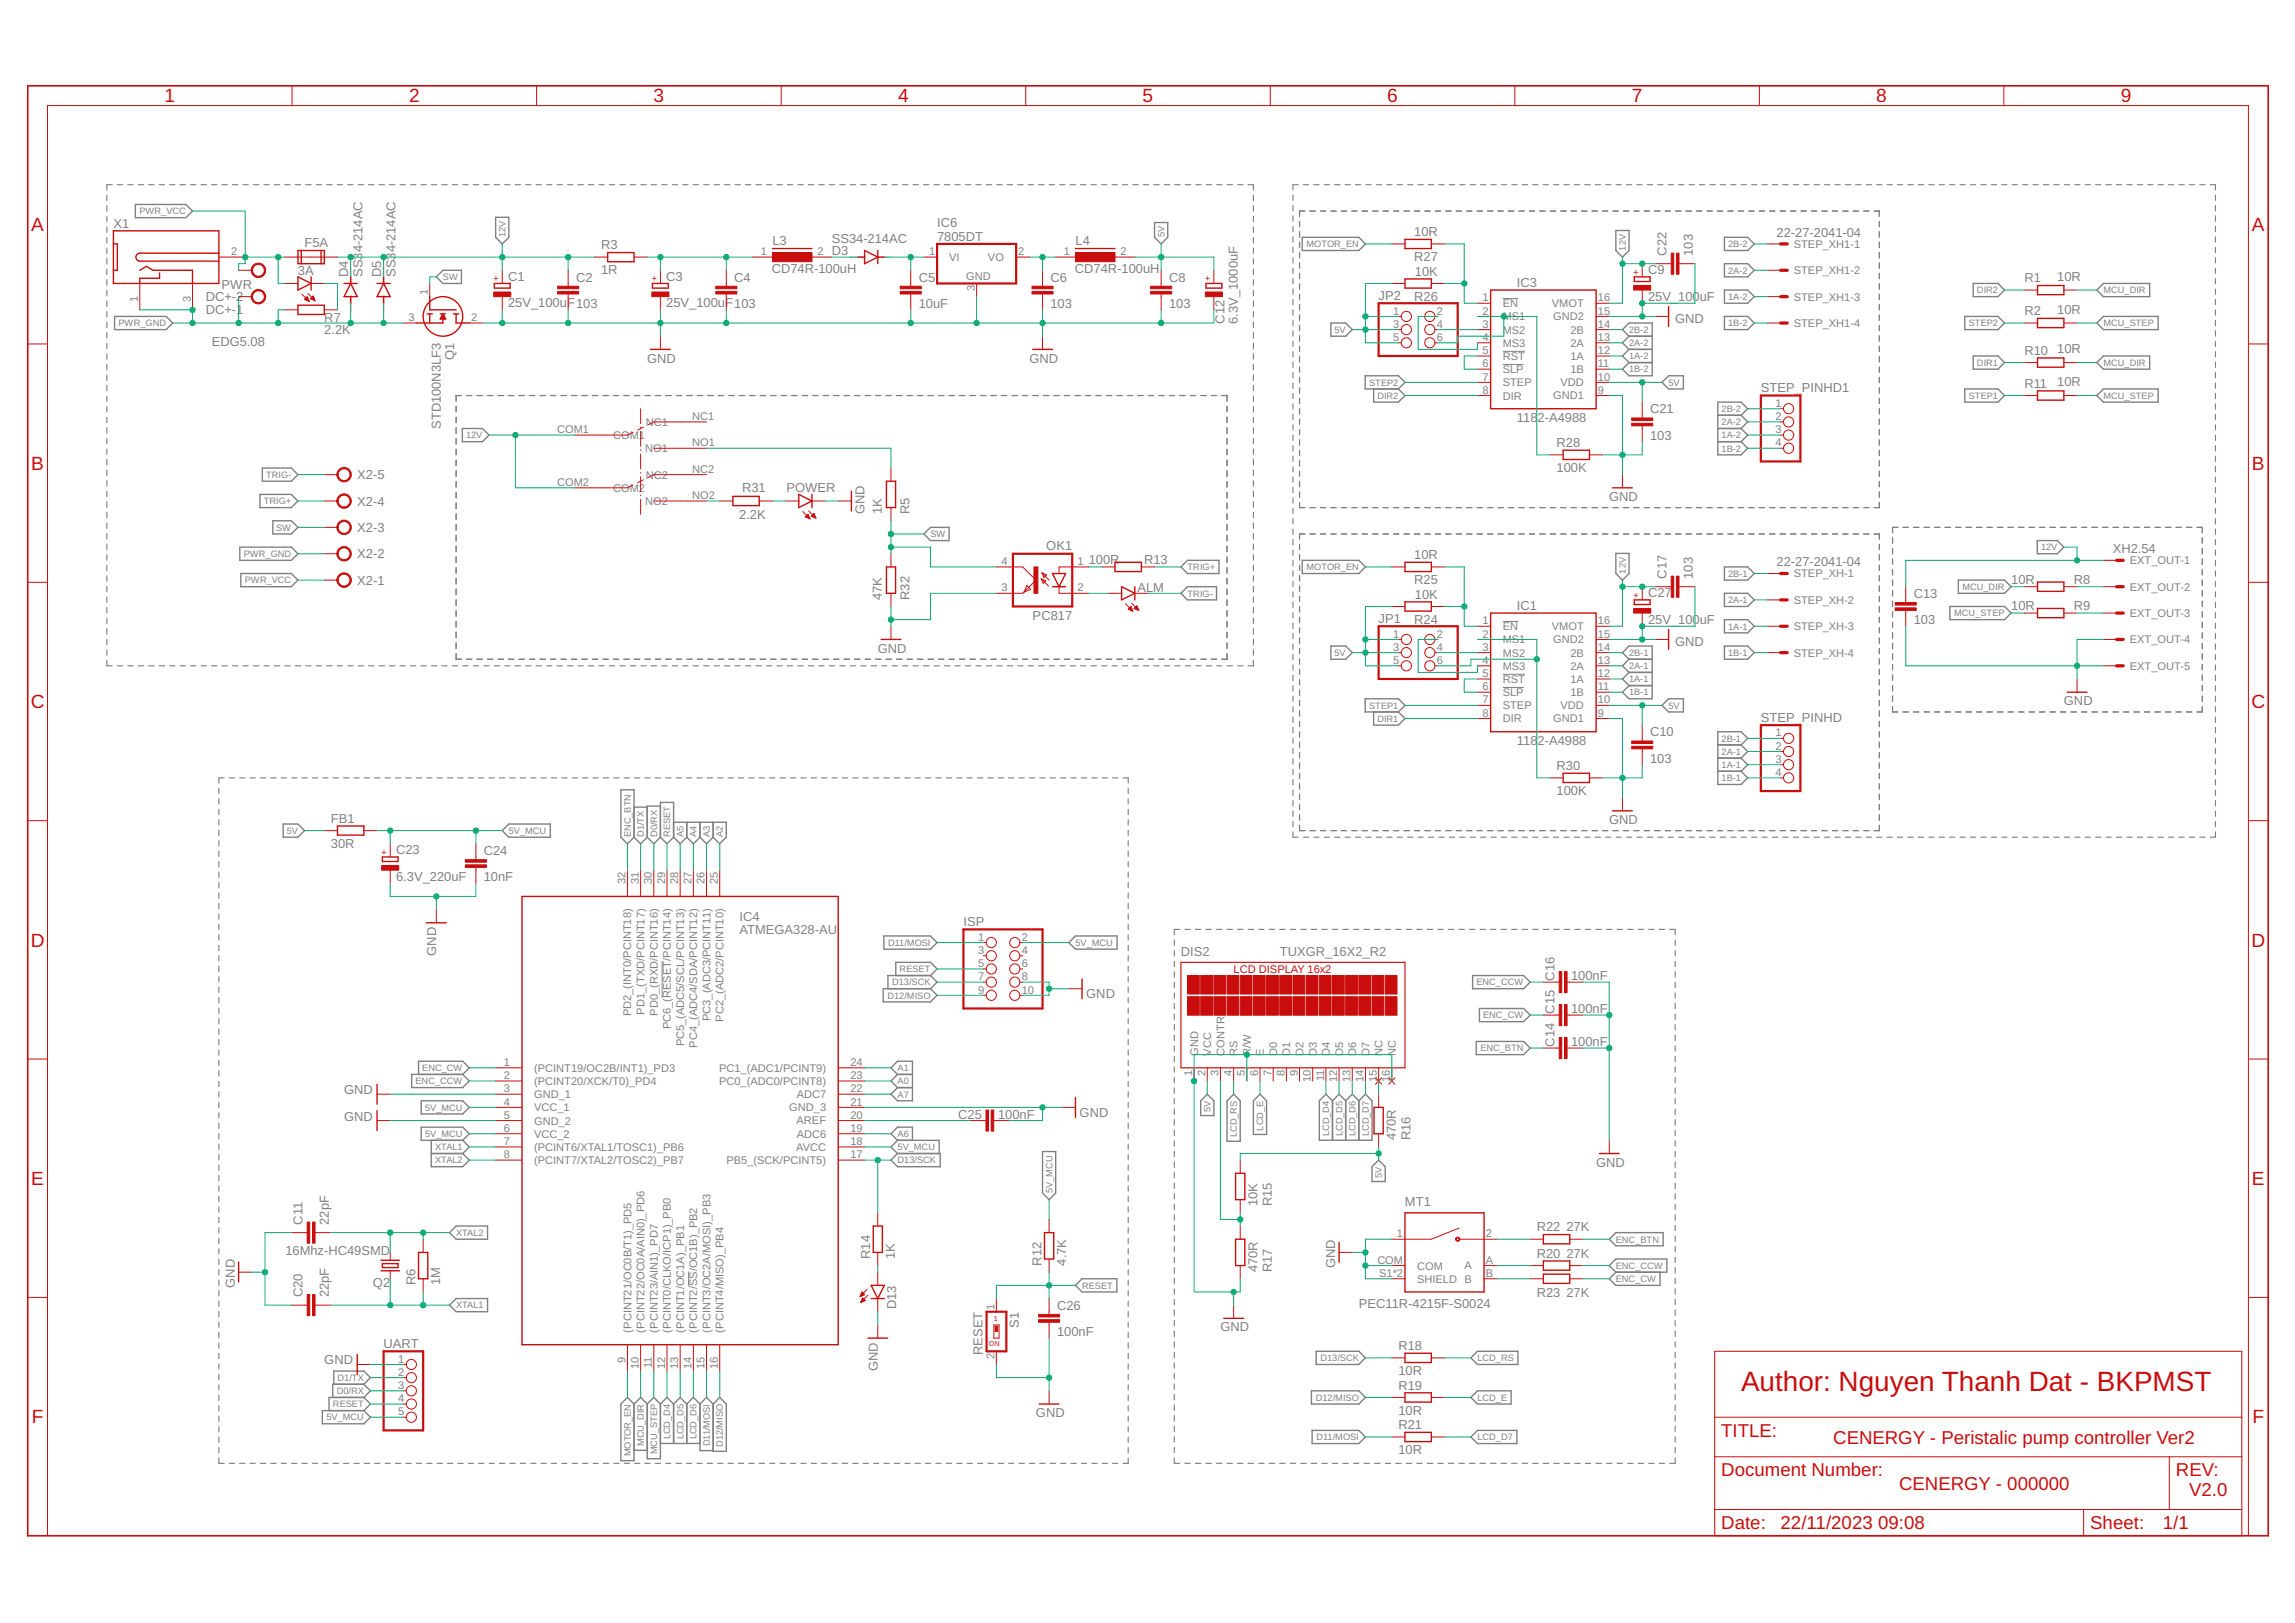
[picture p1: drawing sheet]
<svg xmlns="http://www.w3.org/2000/svg" width="420mm" height="297mm" viewBox="0 0 420 297" stroke-linecap="round" stroke-linejoin="round" font-family="sans-serif">
<defs><g id="words">
<text font-size="5.1" fill="#c90d0c" x="318.7" y="254.5">Author: Nguyen Thanh Dat - BKPMST</text>
<g font-size="3.5" fill="#c90d0c">
<text x="30.1" y="18.7">1</text>
<text x="74.9" y="18.7">2</text>
<text x="119.7" y="18.7">3</text>
<text x="164.4" y="18.7">4</text>
<text x="209.2" y="18.7">5</text>
<text x="254" y="18.7">6</text>
<text x="298.7" y="18.7">7</text>
<text x="343.5" y="18.7">8</text>
<text x="388.3" y="18.7">9</text>
<text x="5.7" y="42.4">A</text>
<text x="412.3" y="42.4">A</text>
<text x="5.7" y="86">B</text>
<text x="412.3" y="86">B</text>
<text x="5.6" y="129.6">C</text>
<text x="412.2" y="129.6">C</text>
<text x="5.6" y="173.2">D</text>
<text x="412.2" y="173.2">D</text>
<text x="5.7" y="216.9">E</text>
<text x="412.3" y="216.9">E</text>
<text x="5.8" y="260.5">F</text>
<text x="412.4" y="260.5">F</text>
</g>
<g font-size="3.4" fill="#c90d0c">
<text x="315.1" y="263">TITLE:</text>
<text x="335.6" y="264.2">CENERGY - Peristalic pump controller Ver2</text>
<text x="315.1" y="270.2">Document Number:</text>
<text x="347.7" y="272.6">CENERGY - 000000</text>
<text x="398.4" y="270.2">REV:</text>
<text x="400.8" y="273.8">V2.0</text>
<text x="315.1" y="279.9">Date:</text>
<text x="326" y="279.9">22/11/2023</text>
<text x="343.8" y="279.9">09:08</text>
<text x="382.7" y="279.9">Sheet:</text>
<text x="395.9" y="279.9">1/1</text>
</g>
<g font-size="2.4" fill="#808080">
<text x="20.8" y="41.8">X1</text>
<text x="171.6" y="41.6">IC6</text>
<text x="55.8" y="45.3">F5A</text>
<text x="110" y="45.6">R3</text>
<text x="141.4" y="44.9">L3</text>
<text x="152.3" y="44.4">SS34-214AC</text>
<text x="152.3" y="46.6">D3</text>
<text x="171.6" y="44">7805DT</text>
<text x="196.9" y="44.9">L4</text>
<text x="258.9" y="43.2">10R</text>
<text x="258.9" y="47.8">R27</text>
<text x="305.1" y="46.8" transform="rotate(-90 305.1 46.8)">C22</text>
<text x="309.9" y="46.8" transform="rotate(-90 309.9 46.8)">103</text>
<text x="325.3" y="43.3">22-27-2041-04</text>
<text x="40.6" y="52.9">PWR</text>
<text x="54.5" y="50.4">3A</text>
<text x="63.7" y="50.7" transform="rotate(-90 63.7 50.7)">D4</text>
<text x="66.4" y="50.7" transform="rotate(-90 66.4 50.7)">SS34-214AC</text>
<text x="69.8" y="50.7" transform="rotate(-90 69.8 50.7)">D5</text>
<text x="72.4" y="50.7" transform="rotate(-90 72.4 50.7)">SS34-214AC</text>
<text x="93" y="51.4">C1</text>
<text x="105.5" y="51.5">C2</text>
<text x="110" y="50.2">1R</text>
<text x="122" y="51.4">C3</text>
<text x="134.4" y="51.5">C4</text>
<text x="141.3" y="50">CD74R-100uH</text>
<text x="168.2" y="51.5">C5</text>
<text x="192.3" y="51.5">C6</text>
<text x="196.8" y="50">CD74R-100uH</text>
<text x="214" y="51.5">C8</text>
<text x="259" y="50.4">10K</text>
<text x="277.7" y="52.5">IC3</text>
<text x="301.7" y="50.2">C9</text>
<text x="370.6" y="51.7">R1</text>
<text x="376.6" y="51.4">10R</text>
<text x="37.7" y="57.6">DC+-1</text>
<text x="37.7" y="55.1">DC+-2</text>
<text x="59.4" y="58.9">R7</text>
<text x="93" y="56.3">25V_100uF103</text>
<text x="122" y="56.3">25V_100uF103</text>
<text x="168.2" y="56.4">10uF</text>
<text x="192.3" y="56.4">103</text>
<text x="214" y="56.4">103</text>
<text x="224.2" y="59.2" transform="rotate(-90 224.2 59.2)">C12</text>
<text x="226.6" y="59.2" transform="rotate(-90 226.6 59.2)">6.3V_1000uF</text>
<text x="252.4" y="54.9">JP2</text>
<text x="258.9" y="55">R26</text>
<text x="301.7" y="55">25V_100uF</text>
<text x="306.7" y="59.1">GND</text>
<text x="370.6" y="57.7">R2</text>
<text x="376.6" y="57.4">10R</text>
<text x="38.8" y="63.4">EDG5.08</text>
<text x="59.4" y="61.1">2.2K</text>
<text x="83.1" y="65.9" transform="rotate(-90 83.1 65.9)">Q1</text>
<text x="370.6" y="64.9">R10</text>
<text x="376.6" y="64.7">10R</text>
<text x="118.5" y="66.4">GND</text>
<text x="188.5" y="66.4">GND</text>
<text x="322.4" y="71.8">STEP_PINHD1</text>
<text x="370.6" y="71">R11</text>
<text x="376.6" y="70.7">10R</text>
<text x="277.7" y="77.2">118</text>
<text x="281.5" y="77.2">2-A4988</text>
<text x="302.1" y="75.7">C21</text>
<text x="80.7" y="78.5" transform="rotate(-90 80.7 78.5)">STD100N3LF3</text>
<text x="285" y="81.8">R28</text>
<text x="302.1" y="80.5">103</text>
<text x="65.4" y="87.7">X2-5</text>
<text x="135.9" y="90">R31</text>
<text x="285" y="86.4">100K</text>
<text x="65.4" y="92.5">X2-4</text>
<text x="135.3" y="95.1">2.2K</text>
<text x="144" y="90">POWER</text>
<text x="158.3" y="94.1" transform="rotate(-90 158.3 94.1)">GND</text>
<text x="161.4" y="94.1" transform="rotate(-90 161.4 94.1)">1K</text>
<text x="166.5" y="94.1" transform="rotate(-90 166.5 94.1)">R5</text>
<text x="294.6" y="91.7">GND</text>
<text x="65.4" y="97.4">X2-3</text>
<text x="191.6" y="100.7">OK1</text>
<text x="386.8" y="101.2">XH2.54</text>
<text x="65.4" y="107">X2-1</text>
<text x="65.4" y="102.2">X2-2</text>
<text x="199.3" y="103.3">100R</text>
<text x="209.4" y="103.3">R13</text>
<text x="258.9" y="102.3">10R</text>
<text x="258.9" y="106.9">R25</text>
<text x="305.1" y="105.9" transform="rotate(-90 305.1 105.9)">C17</text>
<text x="309.9" y="105.9" transform="rotate(-90 309.9 105.9)">103</text>
<text x="325.3" y="103.6">22-27-2041-04</text>
<text x="368.2" y="106.9">10R</text>
<text x="379.7" y="106.9">R8</text>
<text x="161.4" y="109.8" transform="rotate(-90 161.4 109.8)">47K</text>
<text x="166.5" y="109.8" transform="rotate(-90 166.5 109.8)">R32</text>
<text x="189.1" y="113.4">PC817</text>
<text x="208.2" y="108.3">ALM</text>
<text x="259" y="109.6">10K</text>
<text x="277.7" y="111.6">IC1</text>
<text x="301.7" y="109.3">C27</text>
<text x="350.3" y="109.4">C13</text>
<text x="368.2" y="111.7">10R</text>
<text x="379.7" y="111.7">R9</text>
<text x="160.7" y="119.4">GND</text>
<text x="252.4" y="114">JP1</text>
<text x="258.9" y="114.1">R24</text>
<text x="301.7" y="114.2">25V_100uF</text>
<text x="306.7" y="118.2">GND</text>
<text x="350.3" y="114.3">103</text>
<text x="377.9" y="129.1">GND</text>
<text x="277.7" y="136.3">118</text>
<text x="281.5" y="136.3">2-A4988</text>
<text x="302.1" y="134.8">C10</text>
<text x="322.4" y="132.1">STEP_PINHD</text>
<text x="285" y="140.9">R30</text>
<text x="302.1" y="139.6">103</text>
<text x="285" y="145.5">100K</text>
<text x="60.6" y="155.1">30R</text>
<text x="60.6" y="150.6">FB1</text>
<text x="294.6" y="150.8">GND</text>
<text x="72.5" y="161.2">6.3V_220uF</text>
<text x="72.5" y="156.4">C23</text>
<text x="88.6" y="161.3">10nF</text>
<text x="88.6" y="156.5">C24</text>
<text x="135.4" y="171">ATMEGA328-AU</text>
<text x="135.4" y="168.5">IC4</text>
<text x="176.4" y="169.5">ISP</text>
<text x="79.9" y="174.9" transform="rotate(-90 79.9 174.9)">GND</text>
<text x="216.2" y="174.9">DIS2</text>
<text x="234.3" y="174.9">TUXGR_16X2_R2</text>
<text x="284.6" y="179.5" transform="rotate(-90 284.6 179.5)">C16</text>
<text x="287.6" y="179.4">100nF</text>
<text x="198.9" y="182.7">GND</text>
<text x="284.6" y="185.5" transform="rotate(-90 284.6 185.5)">C15</text>
<text x="287.6" y="185.4">100nF</text>
<text x="284.6" y="191.6" transform="rotate(-90 284.6 191.6)">C14</text>
<text x="287.6" y="191.5">100nF</text>
<text x="63" y="200.3">GND</text>
<text x="63" y="205.1">GND</text>
<text x="175.4" y="204.7">C25</text>
<text x="182.7" y="204.7">100nF</text>
<text x="197.7" y="204.4">GND</text>
<text x="255.5" y="208.7" transform="rotate(-90 255.5 208.7)">470R</text>
<text x="258.2" y="208.7" transform="rotate(-90 258.2 208.7)">R16</text>
<text x="292.2" y="213.5">GND</text>
<text x="230.2" y="220.8" transform="rotate(-90 230.2 220.8)">10K</text>
<text x="232.9" y="220.8" transform="rotate(-90 232.9 220.8)">R15</text>
<text x="257.2" y="220.8">MT1</text>
<text x="55.4" y="224.1" transform="rotate(-90 55.4 224.1)">C11</text>
<text x="60.2" y="224.1" transform="rotate(-90 60.2 224.1)">22pF</text>
<text x="281.3" y="225.4">R22</text>
<text x="286.8" y="225.4">27K</text>
<text x="52.2" y="229.7">16Mhz-HC49SMD</text>
<text x="159.3" y="230.4" transform="rotate(-90 159.3 230.4)">R14</text>
<text x="163.8" y="230.4" transform="rotate(-90 163.8 230.4)">1K</text>
<text x="190.6" y="231.6" transform="rotate(-90 190.6 231.6)">R12</text>
<text x="195.2" y="231.6" transform="rotate(-90 195.2 231.6)">4.7K</text>
<text x="230.2" y="232.8" transform="rotate(-90 230.2 232.8)">470R</text>
<text x="232.9" y="232.8" transform="rotate(-90 232.9 232.8)">R17</text>
<text x="244.4" y="232.1" transform="rotate(-90 244.4 232.1)">GND</text>
<text x="281.3" y="230.2">R20</text>
<text x="286.8" y="230.2">27K</text>
<text x="43" y="235.7" transform="rotate(-90 43 235.7)">GND</text>
<text x="55.4" y="237.4" transform="rotate(-90 55.4 237.4)">C20</text>
<text x="60.2" y="237.4" transform="rotate(-90 60.2 237.4)">22pF</text>
<text x="68.3" y="235.5">Q2</text>
<text x="76" y="235.2" transform="rotate(-90 76 235.2)">R6</text>
<text x="80.6" y="235.2" transform="rotate(-90 80.6 235.2)">1M</text>
<text x="164.1" y="239.6" transform="rotate(-90 164.1 239.6)">D13</text>
<text x="193.5" y="239.7">C26</text>
<text x="248.8" y="239.3">PEC11R-4215F-S0024</text>
<text x="281.3" y="237.4">R23</text>
<text x="286.8" y="237.4">27K</text>
<text x="186.5" y="243" transform="rotate(-90 186.5 243)">S1</text>
<text x="193.5" y="244.5">100nF</text>
<text x="223.4" y="243.7">GND</text>
<text x="59.4" y="249.7">GND</text>
<text x="70.2" y="246.7">UART</text>
<text x="160.7" y="250.9" transform="rotate(-90 160.7 250.9)">GND</text>
<text x="179.9" y="248" transform="rotate(-90 179.9 248)">RESET</text>
<text x="256" y="251.6">10R</text>
<text x="256" y="247.1">R18</text>
<text x="256" y="254.3">R19</text>
<text x="189.7" y="259.4">GND</text>
<text x="256" y="258.9">10R</text>
<text x="256" y="261.6">R21</text>
<text x="256" y="266.1">10R</text>
</g>
<g font-size="2" fill="#808080">
<text x="42.3" y="46.7">2</text>
<text x="139.3" y="46.7">1</text>
<text x="149.7" y="46.7">2</text>
<text x="170.1" y="46.7">1</text>
<text x="173.8" y="47.8">VI</text>
<text x="180.9" y="47.8">VO</text>
<text x="186.4" y="46.7">2</text>
<text x="194.8" y="46.7">1</text>
<text x="205.1" y="46.7">2</text>
<text x="328.4" y="45.4">STEP_XH1-1</text>
<text x="78.3" y="54" transform="rotate(-90 78.3 54)">1</text>
<text x="176.9" y="51.2">GND</text>
<text x="178.5" y="53.3" transform="rotate(-90 178.5 53.3)">3</text>
<text x="328.4" y="50.2">STEP_XH1-2</text>
<text x="25.3" y="55.2" transform="rotate(-90 25.3 55.2)">1</text>
<text x="34.9" y="55.2" transform="rotate(-90 34.9 55.2)">3</text>
<text x="74.8" y="58.8">3</text>
<text x="86.3" y="58.8">2</text>
<text x="255.1" y="57.6">1</text>
<text x="255.1" y="60">3</text>
<text x="263.1" y="57.6">2</text>
<text x="263.1" y="60">4</text>
<text x="271.4" y="55.2">1</text>
<text x="271.4" y="57.6">2</text>
<text x="271.4" y="60">3</text>
<text x="275.1" y="56.2">EN</text>
<text x="275.1" y="58.6">MS1</text>
<text x="284.1" y="56.2">VMOT</text>
<text x="284.4" y="58.6">GND2</text>
<text x="292.5" y="60">14</text>
<text x="292.5" y="57.6">15</text>
<text x="292.5" y="55.2">16</text>
<text x="328.4" y="55">STEP_XH1-3</text>
<text x="328.4" y="59.9">STEP_XH1-4</text>
<text x="255.1" y="62.4">5</text>
<text x="263.1" y="62.4">6</text>
<text x="271.4" y="62.4">4</text>
<text x="271.4" y="64.8">5</text>
<text x="275.1" y="61.1">MS2</text>
<text x="275.1" y="63.5">MS3</text>
<text x="275.1" y="65.9">RST</text>
<text x="287.5" y="65.9">1A</text>
<text x="287.5" y="63.5">2A</text>
<text x="287.5" y="61">2B</text>
<text x="292.5" y="64.8">12</text>
<text x="292.5" y="62.4">13</text>
<text x="271.4" y="67.2">6</text>
<text x="271.4" y="69.6">7</text>
<text x="275.1" y="68.3">SLP</text>
<text x="275.1" y="70.7">STEP</text>
<text x="285.7" y="70.7">VDD</text>
<text x="287.5" y="68.3">1B</text>
<text x="292.5" y="69.6">10</text>
<text x="292.5" y="67.2">11</text>
<text x="118.3" y="77.9">NC1</text>
<text x="126.7" y="76.9">NC1</text>
<text x="271.4" y="72.1">8</text>
<text x="275.1" y="73.1">DIR</text>
<text x="284.4" y="73.1">GND1</text>
<text x="292.5" y="72.1">9</text>
<text x="325" y="74.5">1</text>
<text x="325" y="76.9">2</text>
<text x="102" y="79.3">COM1</text>
<text x="112.3" y="80.4">COM1</text>
<text x="118.1" y="82.8">NO1</text>
<text x="126.7" y="81.7">NO1</text>
<text x="325" y="79.3">3</text>
<text x="325" y="81.7">4</text>
<text x="102" y="88.9">COM2</text>
<text x="118.3" y="87.6">NC2</text>
<text x="126.7" y="86.5">NC2</text>
<text x="112.3" y="90">COM2</text>
<text x="118.1" y="92.4">NO2</text>
<text x="126.7" y="91.4">NO2</text>
<text x="183.4" y="103.4">4</text>
<text x="197.2" y="103.4">1</text>
<text x="328.4" y="105.7">STEP_XH-1</text>
<text x="389.9" y="103.3">EXT_OUT-1</text>
<text x="183.4" y="108.2">3</text>
<text x="197.2" y="108.2">2</text>
<text x="328.4" y="110.5">STEP_XH-2</text>
<text x="389.9" y="108.1">EXT_OUT-2</text>
<text x="389.9" y="112.9">EXT_OUT-3</text>
<text x="255.1" y="116.7">1</text>
<text x="255.1" y="119.1">3</text>
<text x="263.1" y="116.7">2</text>
<text x="263.1" y="119.1">4</text>
<text x="271.4" y="114.3">1</text>
<text x="271.4" y="116.7">2</text>
<text x="271.4" y="119.1">3</text>
<text x="275.1" y="115.3">EN</text>
<text x="275.1" y="117.8">MS1</text>
<text x="284.1" y="115.3">VMOT</text>
<text x="284.4" y="117.7">GND2</text>
<text x="292.5" y="119.1">14</text>
<text x="292.5" y="116.7">15</text>
<text x="292.5" y="114.3">16</text>
<text x="328.4" y="115.3">STEP_XH-3</text>
<text x="389.9" y="117.8">EXT_OUT-4</text>
<text x="255.1" y="121.5">5</text>
<text x="263.1" y="121.5">6</text>
<text x="271.4" y="121.5">4</text>
<text x="271.4" y="123.9">5</text>
<text x="275.1" y="120.2">MS2</text>
<text x="275.1" y="122.6">MS3</text>
<text x="275.1" y="125">RST</text>
<text x="287.5" y="125">1A</text>
<text x="287.5" y="122.6">2A</text>
<text x="287.5" y="120.2">2B</text>
<text x="292.5" y="123.9">12</text>
<text x="292.5" y="121.5">13</text>
<text x="328.4" y="120.2">STEP_XH-4</text>
<text x="389.9" y="122.6">EXT_OUT-5</text>
<text x="271.4" y="126.3">6</text>
<text x="271.4" y="128.8">7</text>
<text x="271.4" y="131.2">8</text>
<text x="275.1" y="127.4">SLP</text>
<text x="275.1" y="129.8">STEP</text>
<text x="285.7" y="129.8">VDD</text>
<text x="287.5" y="127.4">1B</text>
<text x="292.5" y="131.2">9</text>
<text x="292.5" y="128.8">10</text>
<text x="292.5" y="126.3">11</text>
<text x="275.1" y="132.2">DIR</text>
<text x="284.4" y="132.2">GND1</text>
<text x="325" y="134.8">1</text>
<text x="325" y="137.2">2</text>
<text x="325" y="139.6">3</text>
<text x="325" y="142">4</text>
<text x="114.5" y="161.9" transform="rotate(-90 114.5 161.9)">32</text>
<text x="116.9" y="161.9" transform="rotate(-90 116.9 161.9)">31</text>
<text x="119.4" y="161.9" transform="rotate(-90 119.4 161.9)">30</text>
<text x="121.8" y="161.9" transform="rotate(-90 121.8 161.9)">29</text>
<text x="124.2" y="161.9" transform="rotate(-90 124.2 161.9)">28</text>
<text x="126.6" y="161.9" transform="rotate(-90 126.6 161.9)">27</text>
<text x="129" y="161.9" transform="rotate(-90 129 161.9)">26</text>
<text x="131.4" y="161.9" transform="rotate(-90 131.4 161.9)">25</text>
<text x="179.1" y="172.2">1</text>
<text x="187.1" y="172.2">2</text>
<text x="179.1" y="174.6">3</text>
<text x="179.1" y="177">5</text>
<text x="179.1" y="179.4">7</text>
<text x="187.1" y="174.6">4</text>
<text x="187.1" y="177">6</text>
<text x="187.1" y="179.4">8</text>
<text x="118" y="185.7" transform="rotate(-90 118 185.7)">PD1_(TXD/PCINT17)</text>
<text x="120.4" y="185.9" transform="rotate(-90 120.4 185.9)">PD0_(RXD/PCINT16)</text>
<text x="179.1" y="181.8">9</text>
<text x="187.1" y="181.8">10</text>
<text x="115.6" y="186" transform="rotate(-90 115.6 186)">PD2_(INT0/PCINT18)</text>
<text x="122.8" y="188.4" transform="rotate(-90 122.8 188.4)">PC6_(RESET/PCINT14)</text>
<text x="125.2" y="191.5" transform="rotate(-90 125.2 191.5)">PC5_(ADC5/SCL/PCINT13)</text>
<text x="127.6" y="191.8" transform="rotate(-90 127.6 191.8)">PC4_(ADC4/SDA/PCINT12)</text>
<text x="130.1" y="186.9" transform="rotate(-90 130.1 186.9)">PC3_(ADC3/PCINT11)</text>
<text x="132.5" y="187" transform="rotate(-90 132.5 187)">PC2_(ADC2/PCINT10)</text>
<text x="92.2" y="195.1">1</text>
<text x="92.2" y="197.5">2</text>
<text x="97.8" y="196.2">(PCINT19/OC2B/INT1)_PD3</text>
<text x="131.6" y="196.2">PC1_(ADC1/PCINT9)</text>
<text x="155.7" y="195.1">24</text>
<text x="155.7" y="197.5">23</text>
<text x="218.3" y="196.9" transform="rotate(-90 218.3 196.9)">1</text>
<text x="219.3" y="193.2" transform="rotate(-90 219.3 193.2)">GND</text>
<text x="220.7" y="196.9" transform="rotate(-90 220.7 196.9)">2</text>
<text x="221.7" y="193.2" transform="rotate(-90 221.7 193.2)">VCC</text>
<text x="223.1" y="196.9" transform="rotate(-90 223.1 196.9)">3</text>
<text x="224.2" y="193.2" transform="rotate(-90 224.2 193.2)">CONTR</text>
<text x="225.5" y="196.9" transform="rotate(-90 225.5 196.9)">4</text>
<text x="226.6" y="193.2" transform="rotate(-90 226.6 193.2)">RS</text>
<text x="227.9" y="196.9" transform="rotate(-90 227.9 196.9)">5</text>
<text x="229" y="193.2" transform="rotate(-90 229 193.2)">R/W</text>
<text x="230.3" y="196.9" transform="rotate(-90 230.3 196.9)">6</text>
<text x="231.4" y="193.2" transform="rotate(-90 231.4 193.2)">E</text>
<text x="232.8" y="196.9" transform="rotate(-90 232.8 196.9)">7</text>
<text x="233.8" y="193.2" transform="rotate(-90 233.8 193.2)">D0</text>
<text x="235.2" y="196.9" transform="rotate(-90 235.2 196.9)">8</text>
<text x="236.2" y="193.2" transform="rotate(-90 236.2 193.2)">D1</text>
<text x="237.6" y="196.9" transform="rotate(-90 237.6 196.9)">9</text>
<text x="238.6" y="193.2" transform="rotate(-90 238.6 193.2)">D2</text>
<text x="241.1" y="193.2" transform="rotate(-90 241.1 193.2)">D3</text>
<text x="242.4" y="197.9" transform="rotate(-90 242.4 197.9)">11</text>
<text x="243.5" y="193.2" transform="rotate(-90 243.5 193.2)">D4</text>
<text x="245.9" y="193.2" transform="rotate(-90 245.9 193.2)">D5</text>
<text x="248.3" y="193.2" transform="rotate(-90 248.3 193.2)">D6</text>
<text x="250.7" y="193.2" transform="rotate(-90 250.7 193.2)">D7</text>
<text x="253.1" y="193.2" transform="rotate(-90 253.1 193.2)">NC</text>
<text x="255.5" y="193.2" transform="rotate(-90 255.5 193.2)">NC</text>
<text x="92.2" y="199.9">3</text>
<text x="92.2" y="202.3">4</text>
<text x="97.8" y="198.6">(PCINT20/XCK/T0)_PD4</text>
<text x="97.8" y="201">GND_1</text>
<text x="97.8" y="203.4">VCC_1</text>
<text x="131.6" y="198.6">PC0_(ADC0/PCINT8)</text>
<text x="144.5" y="203.4">GND_3</text>
<text x="145.9" y="201">ADC7</text>
<text x="155.7" y="199.9">22</text>
<text x="155.7" y="202.3">21</text>
<text x="240" y="198" transform="rotate(-90 240 198)">10</text>
<text x="244.8" y="198" transform="rotate(-90 244.8 198)">12</text>
<text x="247.2" y="198" transform="rotate(-90 247.2 198)">13</text>
<text x="249.6" y="198" transform="rotate(-90 249.6 198)">14</text>
<text x="252.1" y="198" transform="rotate(-90 252.1 198)">15</text>
<text x="254.5" y="198" transform="rotate(-90 254.5 198)">16</text>
<text x="92.2" y="204.7">5</text>
<text x="92.2" y="207.2">6</text>
<text x="92.2" y="209.6">7</text>
<text x="97.8" y="205.8">GND_2</text>
<text x="97.8" y="208.2">VCC_2</text>
<text x="145.8" y="205.8">AREF</text>
<text x="145.9" y="208.2">ADC6</text>
<text x="155.7" y="204.7">20</text>
<text x="155.7" y="207.2">19</text>
<text x="155.7" y="209.6">18</text>
<text x="92.2" y="212">8</text>
<text x="97.8" y="210.6">(PCINT6/XTAL1/TOSC1)_PB6</text>
<text x="97.8" y="213">(PCINT7/XTAL2/TOSC2)_PB7</text>
<text x="133" y="213">PB5_(SCK/PCINT5)</text>
<text x="145.8" y="210.6">AVCC</text>
<text x="155.7" y="212">17</text>
<text x="255.8" y="226.5">1</text>
<text x="272" y="226.5">2</text>
<text x="252.2" y="231.3">COM</text>
<text x="252.5" y="233.7">S1*2</text>
<text x="259.4" y="232.3">COM</text>
<text x="268.1" y="232.3">A</text>
<text x="272" y="231.3">A</text>
<text x="272" y="233.7">B</text>
<text x="182.1" y="239.7" transform="rotate(-90 182.1 239.7)">1</text>
<text x="259.4" y="234.8">SHIELD B</text>
<text x="115.6" y="243.9" transform="rotate(-90 115.6 243.9)">(PCINT21/OC0B/T1)_PD5</text>
<text x="118" y="243.9" transform="rotate(-90 118 243.9)">(PCINT22/OC0A/AIN0)_PD6</text>
<text x="120.4" y="243.9" transform="rotate(-90 120.4 243.9)">(PCINT23/AIN1)_PD7</text>
<text x="122.8" y="243.9" transform="rotate(-90 122.8 243.9)">(PCINT0/CLKO/ICP1)_PB0</text>
<text x="125.2" y="243.9" transform="rotate(-90 125.2 243.9)">(PCINT1/OC1A)_PB1</text>
<text x="127.7" y="243.9" transform="rotate(-90 127.7 243.9)">(PCINT2/SS/OC1B)_PB2</text>
<text x="130.1" y="243.9" transform="rotate(-90 130.1 243.9)">(PCINT3/OC2A/MOSI)_PB3</text>
<text x="132.5" y="243.9" transform="rotate(-90 132.5 243.9)">(PCINT4/MISO)_PB4</text>
<text x="72.9" y="249.4">1</text>
<text x="72.9" y="251.8">2</text>
<text x="114.5" y="249.4" transform="rotate(-90 114.5 249.4)">9</text>
<text x="116.9" y="250.6" transform="rotate(-90 116.9 250.6)">10</text>
<text x="119.4" y="250.4" transform="rotate(-90 119.4 250.4)">11</text>
<text x="121.8" y="250.6" transform="rotate(-90 121.8 250.6)">12</text>
<text x="124.2" y="250.6" transform="rotate(-90 124.2 250.6)">13</text>
<text x="126.6" y="250.6" transform="rotate(-90 126.6 250.6)">14</text>
<text x="129" y="250.6" transform="rotate(-90 129 250.6)">15</text>
<text x="131.4" y="250.6" transform="rotate(-90 131.4 250.6)">16</text>
<text x="182.1" y="248.8" transform="rotate(-90 182.1 248.8)">2</text>
<text x="72.9" y="254.2">3</text>
<text x="72.9" y="256.6">4</text>
<text x="72.9" y="259">5</text>
</g>
<text font-size="2" fill="#c90d0c" x="225.9" y="178.1">LCD DISPLAY 16x2</text>
<g font-size="1.7" fill="#808080">
<text x="25.5" y="39.2">PWR_VCC</text>
<text x="92.5" y="43.4" transform="rotate(-90 92.5 43.4)">12V</text>
<text x="213.2" y="43.4" transform="rotate(-90 213.2 43.4)">5V</text>
<text x="239.2" y="45.3">MOTOR_EN</text>
<text x="297.6" y="45.9" transform="rotate(-90 297.6 45.9)">12V</text>
<text x="316.4" y="45.3">2B-2</text>
<text x="81.1" y="51.3">SW</text>
<text x="316.4" y="50.1">2A-2</text>
<text x="361.9" y="53.7">DIR2</text>
<text x="385.1" y="53.7">MCU_DIR</text>
<text x="21.7" y="59.7">PWR_GND</text>
<text x="316.4" y="54.9">1A-2</text>
<text x="316.4" y="59.7">1B-2</text>
<text x="360.4" y="59.7">STEP2</text>
<text x="385.1" y="59.7">MCU_STEP</text>
<text x="244.3" y="60.9">5V</text>
<text x="298.2" y="60.9">2B-2</text>
<text x="298.2" y="63.3">2A-2</text>
<text x="298.2" y="65.8">1A-2</text>
<text x="250.7" y="70.6">STEP2</text>
<text x="298.2" y="68.2">1B-2</text>
<text x="305.5" y="70.6">5V</text>
<text x="361.9" y="67">DIR1</text>
<text x="385.1" y="67">MCU_DIR</text>
<text x="252.2" y="73">DIR2</text>
<text x="315.2" y="75.4">2B-2</text>
<text x="315.2" y="77.8">2A-2</text>
<text x="360.4" y="73">STEP1</text>
<text x="385.1" y="73">MCU_STEP</text>
<text x="85.3" y="80.2">12V</text>
<text x="315.2" y="80.2">1A-2</text>
<text x="315.2" y="82.6">1B-2</text>
<text x="48.7" y="87.5">TRIG-</text>
<text x="48.3" y="92.3">TRIG+</text>
<text x="44.6" y="101.9">PWR_GND</text>
<text x="50.5" y="97.1">SW</text>
<text x="170.4" y="98.3">SW</text>
<text x="373.7" y="100.7">12V</text>
<text x="44.8" y="106.8">PWR_VCC</text>
<text x="217.4" y="104.4">TRIG+</text>
<text x="239.2" y="104.4">MOTOR_EN</text>
<text x="297.6" y="105" transform="rotate(-90 297.6 105)">12V</text>
<text x="316.4" y="105.6">2B-1</text>
<text x="359.3" y="108">MCU_DIR</text>
<text x="217.4" y="109.2">TRIG-</text>
<text x="316.4" y="110.4">2A-1</text>
<text x="357.8" y="112.8">MCU_STEP</text>
<text x="316.4" y="115.2">1A-1</text>
<text x="244.3" y="120">5V</text>
<text x="298.2" y="120">2B-1</text>
<text x="298.2" y="122.5">2A-1</text>
<text x="298.2" y="124.9">1A-1</text>
<text x="316.4" y="120">1B-1</text>
<text x="250.7" y="129.7">STEP1</text>
<text x="298.2" y="127.3">1B-1</text>
<text x="305.5" y="129.7">5V</text>
<text x="252.2" y="132.1">DIR1</text>
<text x="315.2" y="135.7">2B-1</text>
<text x="315.2" y="138.1">2A-1</text>
<text x="315.2" y="140.6">1A-1</text>
<text x="315.2" y="143">1B-1</text>
<text x="52.5" y="152.6">5V</text>
<text x="93.2" y="152.6">5V_MCU</text>
<text x="115.5" y="153.2" transform="rotate(-90 115.5 153.2)">ENC_BTN</text>
<text x="117.9" y="153.2" transform="rotate(-90 117.9 153.2)">D1/TX</text>
<text x="120.3" y="153.2" transform="rotate(-90 120.3 153.2)">D0/RX</text>
<text x="122.7" y="153.2" transform="rotate(-90 122.7 153.2)">RESET</text>
<text x="125.1" y="153.2" transform="rotate(-90 125.1 153.2)">A5</text>
<text x="127.5" y="153.2" transform="rotate(-90 127.5 153.2)">A4</text>
<text x="129.9" y="153.2" transform="rotate(-90 129.9 153.2)">A3</text>
<text x="132.4" y="153.2" transform="rotate(-90 132.4 153.2)">A2</text>
<text x="162.6" y="173.1">D11/MOSI</text>
<text x="196.9" y="173.1">5V_MCU</text>
<text x="164.7" y="177.9">RESET</text>
<text x="162.5" y="182.8">D12/MISO</text>
<text x="163.3" y="180.4">D13/SCK</text>
<text x="270.3" y="180.4">ENC_CCW</text>
<text x="271.5" y="186.4">ENC_CW</text>
<text x="77.3" y="196">ENC_CW</text>
<text x="164.3" y="196">A1</text>
<text x="271" y="192.4">ENC_BTN</text>
<text x="76.1" y="198.5">ENC_CCW</text>
<text x="77.8" y="203.3">5V_MCU</text>
<text x="164.3" y="198.5">A0</text>
<text x="164.3" y="200.9">A7</text>
<text x="221.6" y="203.5" transform="rotate(-90 221.6 203.5)">5V</text>
<text x="77.8" y="208.1">5V_MCU</text>
<text x="164.3" y="208.1">A6</text>
<text x="226.5" y="208.1" transform="rotate(-90 226.5 208.1)">LCD_RS</text>
<text x="231.3" y="206.9" transform="rotate(-90 231.3 206.9)">LCD_E</text>
<text x="243.3" y="207.9" transform="rotate(-90 243.3 207.9)">LCD_D4</text>
<text x="245.8" y="207.9" transform="rotate(-90 245.8 207.9)">LCD_D5</text>
<text x="248.2" y="207.9" transform="rotate(-90 248.2 207.9)">LCD_D6</text>
<text x="250.6" y="207.9" transform="rotate(-90 250.6 207.9)">LCD_D7</text>
<text x="79.7" y="210.5">XTAL1</text>
<text x="79.7" y="212.9">XTAL2</text>
<text x="164.3" y="212.9">D13/SCK</text>
<text x="164.3" y="210.5">5V_MCU</text>
<text x="253" y="215.6" transform="rotate(-90 253 215.6)">5V</text>
<text x="192.7" y="218.4" transform="rotate(-90 192.7 218.4)">5V_MCU</text>
<text x="83.5" y="226.2">XTAL2</text>
<text x="295.8" y="227.4">ENC_BTN</text>
<text x="295.8" y="232.2">ENC_CCW</text>
<text x="83.5" y="239.5">XTAL1</text>
<text x="198.1" y="235.8">RESET</text>
<text x="295.8" y="234.6">ENC_CW</text>
<text x="241.7" y="249.1">D13/SCK</text>
<text x="270.5" y="249.1">LCD_RS</text>
<text x="61" y="257.6">RESET</text>
<text x="61.6" y="255.1">D0/RX</text>
<text x="61.8" y="252.7">D1/TX</text>
<text x="240.9" y="256.4">D12/MISO</text>
<text x="270.5" y="256.4">LCD_E</text>
<text x="59.8" y="260">5V_MCU</text>
<text x="122.7" y="263.4" transform="rotate(-90 122.7 263.4)">LCD_D4</text>
<text x="125.1" y="263.4" transform="rotate(-90 125.1 263.4)">LCD_D5</text>
<text x="127.5" y="263.4" transform="rotate(-90 127.5 263.4)">LCD_D6</text>
<text x="241" y="263.6">D11/MOSI</text>
<text x="270.5" y="263.6">LCD_D7</text>
<text x="115.5" y="266.5" transform="rotate(-90 115.5 266.5)">MOTOR_EN</text>
<text x="117.9" y="264.7" transform="rotate(-90 117.9 264.7)">MCU_DIR</text>
<text x="120.3" y="266.2" transform="rotate(-90 120.3 266.2)">MCU_STEP</text>
<text x="129.9" y="264.7" transform="rotate(-90 129.9 264.7)">D11/MOSI</text>
<text x="132.4" y="264.8" transform="rotate(-90 132.4 264.8)">D12/MISO</text>
</g>
<g font-size="1.7" fill="#c90d0c">
<text x="91.4" y="51.5" transform="rotate(-90 91.4 51.5)">+</text>
<text x="120.3" y="51.5" transform="rotate(-90 120.3 51.5)">+</text>
<text x="221.7" y="51.5" transform="rotate(-90 221.7 51.5)">+</text>
<text x="300.1" y="50.3" transform="rotate(-90 300.1 50.3)">+</text>
<text x="300.1" y="109.4" transform="rotate(-90 300.1 109.4)">+</text>
<text x="70.9" y="156.4" transform="rotate(-90 70.9 156.4)">+</text>
</g>
<g font-size="1.3" fill="#c90d0c">
<text x="181.9" y="241.8">1</text>
<text x="181.1" y="246.4">ON</text>
</g>
<g font-size=".5" fill="#ffba08">
<text x="155.5" y="47.3">SpiceOrder 1</text>
<text x="160.3" y="47.3">SpiceOrder 2</text>
<text x="64.4" y="52.2" transform="rotate(-90 64.4 52.2)">SpiceOrder 2</text>
<text x="70.4" y="52.2" transform="rotate(-90 70.4 52.2)">SpiceOrder 2</text>
<text x="64.4" y="57.1" transform="rotate(-90 64.4 57.1)">SpiceOrder 1</text>
<text x="70.4" y="57.1" transform="rotate(-90 70.4 57.1)">SpiceOrder 1</text>
</g>
</g></defs>
<g fill="none" stroke="#808080" stroke-width=".21">
<path d="M19.6 35.7v1M19.6 37.7v1M19.6 39.6v1M20.5 33.8h-.9v1M21.5 33.8h.9M23.4 33.8h1M25.3 33.8h1M27.2 33.8h1M29.1 33.8h1M31.1 33.8h.9M33 33.8h1M34.9 33.8h1"/>
<path d="M36.8 33.8h1M38.7 33.8h1M40.6 33.8h1M42.6 33.8h.9M44.5 33.8h.9M46.4 33.8h1M48.3 33.8h1M50.2 33.8h1M52.2 33.8h.9M54.1 33.8h.9M56 33.8h1M57.9 33.8h1"/>
<path d="M59.8 33.8h1M61.7 33.8h1M63.6 33.8h1M65.6 33.8h.9M67.5 33.8h1M69.4 33.8h1M71.3 33.8h1M73.2 33.8h1M75.2 33.8h.9M77.1 33.8h.9M79 33.8h.9M80.9 33.8h1"/>
<path d="M82.8 33.8h1M84.7 33.8h1M86.7 33.8h.9M88.6 33.8h.9M90.5 33.8h1M92.4 33.8h1M94.3 33.8h1M96.2 33.8h1M98.1 33.8h1M100.1 33.8h.9M102 33.8h1M103.9 33.8h1"/>
<path d="M105.8 33.8h1M107.7 33.8h1M109.7 33.8h.9M111.6 33.8h.9M113.5 33.8h.9M115.4 33.8h1M117.3 33.8h1M119.2 33.8h1M121.2 33.8h.9M123.1 33.8h.9M125 33.8h1M126.9 33.8h1"/>
<path d="M128.8 33.8h1M130.7 33.8h1M132.7 33.8h.9M134.6 33.8h1M136.5 33.8h1M138.4 33.8h1M140.3 33.8h1M142.2 33.8h1M144.2 33.8h.9M146.1 33.8h.9M148 33.8h1M149.9 33.8h1"/>
<path d="M151.8 33.8h1M153.8 33.8h.9M155.7 33.8h.9M157.6 33.8h.9M159.5 33.8h1M161.4 33.8h1M163.3 33.8h1M165.2 33.8h1M167.2 33.8h.9M169.1 33.8h1M171 33.8h1M172.9 33.8h1"/>
<path d="M174.8 33.8h1M176.7 33.8h1M178.7 33.8h.9M180.6 33.8h.9M182.5 33.8h1M184.4 33.8h1M186.3 33.8h1M188.3 33.8h.9M190.2 33.8h.9M192.1 33.8h.9M194 33.8h1M195.9 33.8h1"/>
<path d="M197.8 33.8h1M199.7 33.8h1M201.7 33.8h.9M203.6 33.8h1M205.5 33.8h1M207.4 33.8h1M209.3 33.8h1M211.2 33.8h1M213.2 33.8h.9M215.1 33.8h.9M217 33.8h1M218.9 33.8h1"/>
<path d="M220.8 33.8h1M222.8 33.8h.9M224.7 33.8h.9M226.6 33.8h1M228.5 33.8h1v1M229.5 35.7v1M229.5 37.7v1M229.5 39.6v1M236.7 35.7v1M236.7 37.6v1M236.7 39.5v1M237.7 33.8h-1v1"/>
<path d="M238.6 33.8h1M238.9 38.6h-1v1M239.8 38.6h1M240.5 33.8h1M241.7 38.6h1M242.4 33.8h1M243.6 38.6h1M244.3 33.8h1M245.6 38.6h.9M246.3 33.8h.9M247.5 38.6h.9M248.2 33.8h.9"/>
<path d="M249.4 38.6h1M250.1 33.8h.9M251.3 38.6h1M252 33.8h.9M253.2 38.6h1M253.9 33.8h.9M255.1 38.6h1M255.8 33.8h1M257 38.6h1M257.7 33.8h1M259 38.6h.9M259.6 33.8h1"/>
<path d="M260.9 38.6h.9M261.5 33.8h1M262.8 38.6h.9M263.4 33.8h1M264.7 38.6h1M265.3 33.8h1M266.6 38.6h1M267.3 33.8h.9M268.5 38.6h1M269.2 33.8h.9M270.4 38.6h1M271.1 33.8h.9"/>
<path d="M272.4 38.6h.9M273 33.8h.9M274.3 38.6h.9M274.9 33.8h.9M276.2 38.6h.9M276.8 33.8h.9M278.1 38.6h.9M278.7 33.8h1M280 38.6h.9M280.6 33.8h1M281.9 38.6h1M282.5 33.8h1"/>
<path d="M283.8 38.6h1M284.4 33.8h1M285.7 38.6h1M286.3 33.8h1M287.6 38.6h1M288.2 33.8h1M289.6 38.6h.9M290.1 33.8h1M291.5 38.6h.9M292.1 33.8h.9M293.4 38.6h.9M294 33.8h.9"/>
<path d="M295.3 38.6h.9M295.9 33.8h.9M297.2 38.6h1M297.8 33.8h.9M299.1 38.6h1M299.7 33.8h.9M301 38.6h1M301.6 33.8h1M302.9 38.6h1M303.5 33.8h1M304.9 38.6h.9M305.4 33.8h1"/>
<path d="M306.8 38.6h.9M307.3 33.8h1M308.7 38.6h.9M309.2 33.8h1M310.6 38.6h1M311.1 33.8h1M312.5 38.6h1M313 33.8h1M314.4 38.6h1M314.9 33.8h1M316.3 38.6h1M316.9 33.8h.9"/>
<path d="M318.2 38.6h1M318.8 33.8h.9M320.2 38.6h.9M320.7 33.8h.9M322.1 38.6h.9M322.6 33.8h.9M324 38.6h1M324.5 33.8h1M325.9 38.6h1M326.4 33.8h1M327.8 38.6h1M328.3 33.8h1"/>
<path d="M329.7 38.6h1M330.2 33.8h1M331.6 38.6h1M332.1 33.8h1M333.5 38.6h1M334 33.8h1M335.5 38.6h.9M335.9 33.8h1M337.4 38.6h.9M337.8 33.8h1M339.3 38.6h1M339.7 33.8h1"/>
<path d="M341.2 38.6h1M341.7 33.8h.9M343.1 38.6h1v1M343.6 33.8h.9M345.5 33.8h.9M347.4 33.8h.9M349.3 33.8h1M351.2 33.8h1M353.1 33.8h1M355 33.8h1M356.9 33.8h1M358.8 33.8h1"/>
<path d="M360.7 33.8h1M362.6 33.8h1M364.6 33.8h.9M366.5 33.8h.9M368.4 33.8h.9M370.3 33.8h.9M372.2 33.8h.9M374.1 33.8h1M376 33.8h1M377.9 33.8h1M379.8 33.8h1M381.7 33.8h1"/>
<path d="M383.6 33.8h1M385.6 33.8h.9M387.5 33.8h.9M389.4 33.8h.9M391.3 33.8h.9M393.2 33.8h.9M395.1 33.8h.9M397 33.8h1M398.9 33.8h1M400.8 33.8h1M402.7 33.8h1M404.6 33.8h1v1"/>
<path d="M405.6 35.7v1M405.6 37.6v1M405.6 39.5v1M19.6 41.5v1M19.6 43.5v.9M19.6 45.4v1M19.6 47.3v1M19.6 49.3v.9M19.6 51.2v1M19.6 53.1v1M19.6 55.1v1M19.6 57v1"/>
<path d="M19.6 58.9v1M229.5 41.5v1M229.5 43.5v.9M229.5 45.4v1M229.5 47.3v1M229.5 49.3v.9M229.5 51.2v1M229.5 53.1v1M229.5 55.1v1M229.5 57v1M229.5 58.9v1M236.7 41.4v1"/>
<path d="M236.7 43.3v1M236.7 45.3v.9M236.7 47.2v.9M236.7 49.1v.9M236.7 51v.9M236.7 52.9v1M236.7 54.8v1M236.7 56.7v1M236.7 58.6v1M237.9 40.5v1M237.9 42.4v1M237.9 44.3v1"/>
<path d="M237.9 46.2v1M237.9 48.1v1M237.9 50v1M237.9 51.9v1M237.9 53.8v1M237.9 55.8v.9M237.9 57.7v.9M237.9 59.6v.9M344.1 40.5v1M344.1 42.4v1M344.1 44.3v1M344.1 46.2v1"/>
<path d="M344.1 48.1v1M344.1 50v1M344.1 51.9v1M344.1 53.8v1M344.1 55.8v.9M344.1 57.7v.9M344.1 59.6v.9M405.6 41.4v1M405.6 43.3v1M405.6 45.3v.9M405.6 47.2v.9M405.6 49.1v.9"/>
<path d="M405.6 51v.9M405.6 52.9v1M405.6 54.8v1M405.6 56.7v1M405.6 58.6v1M19.6 60.9v1M19.6 62.8v1M19.6 64.7v1M19.6 66.7v1M19.6 68.6v1M19.6 70.5v1M19.6 72.5v1"/>
<path d="M19.6 74.4v1M19.6 76.4v.9M19.6 78.3v1M83.5 74.4v1M83.5 76.3v1M83.5 78.3v1M84.5 72.4h-1v1M85.4 72.4h1M87.3 72.4h1M89.3 72.4h.9M91.2 72.4h1M93.1 72.4h1"/>
<path d="M95 72.4h1M96.9 72.4h1M98.9 72.4h.9M100.8 72.4h.9M102.7 72.4h1M104.6 72.4h1M106.5 72.4h1M108.5 72.4h.9M110.4 72.4h1M112.3 72.4h1M114.2 72.4h1M116.1 72.4h1"/>
<path d="M118.1 72.4h.9M120 72.4h.9M121.9 72.4h1M123.8 72.4h1M125.8 72.4h.9M127.7 72.4h.9M129.6 72.4h1M131.5 72.4h1M133.4 72.4h1M135.3 72.4h1M137.3 72.4h.9M139.2 72.4h1"/>
<path d="M141.1 72.4h1M143 72.4h1M144.9 72.4h1M146.9 72.4h.9M148.8 72.4h1M150.7 72.4h1M152.6 72.4h1M154.5 72.4h1M156.5 72.4h.9M158.4 72.4h1M160.3 72.4h1M162.2 72.4h1"/>
<path d="M164.1 72.4h1M166.1 72.4h.9M168 72.4h1M169.9 72.4h1M171.8 72.4h1M173.8 72.4h.9M175.7 72.4h.9M177.6 72.4h1M179.5 72.4h1M181.4 72.4h1M183.3 72.4h1M185.3 72.4h.9"/>
<path d="M187.2 72.4h1M189.1 72.4h1M191 72.4h1M193 72.4h.9M194.9 72.4h.9M196.8 72.4h1M198.7 72.4h1M200.6 72.4h1M202.5 72.4h1M204.5 72.4h.9M206.4 72.4h1M208.3 72.4h1"/>
<path d="M210.2 72.4h1M212.2 72.4h.9M214.1 72.4h1M216 72.4h1M217.9 72.4h1M219.8 72.4h1M221.8 72.4h.9M223.7 72.4h.9v1M224.6 74.4v1M224.6 76.3v1M224.6 78.3v1M229.5 60.9v1"/>
<path d="M229.5 62.8v1M229.5 64.7v1M229.5 66.7v1M229.5 68.6v1M229.5 70.5v1M229.5 72.5v1M229.5 74.4v1M229.5 76.4v.9M229.5 78.3v1M236.7 60.5v1M236.7 62.5v.9M236.7 64.4v.9"/>
<path d="M236.7 66.3v.9M236.7 68.2v1M236.7 70.1v1M236.7 72v1M236.7 73.9v1M236.7 75.8v1M236.7 77.7v1M236.7 79.7v.9M237.9 61.5v.9M237.9 63.4v.9M237.9 65.3v.9M237.9 67.2v.9"/>
<path d="M237.9 69.1v.9M237.9 71v.9M237.9 72.9v1M237.9 74.8v1M237.9 76.7v1M237.9 78.6v1M344.1 61.5v.9M344.1 63.4v.9M344.1 65.3v.9M344.1 67.2v.9M344.1 69.1v.9M344.1 71v.9"/>
<path d="M344.1 72.9v1M344.1 74.8v1M344.1 76.7v1M344.1 78.6v1M405.6 60.5v1M405.6 62.5v.9M405.6 64.4v.9M405.6 66.3v.9M405.6 68.2v1M405.6 70.1v1M405.6 72v1M405.6 73.9v1"/>
<path d="M405.6 75.8v1M405.6 77.7v1M405.6 79.7v.9M19.6 80.2v1M19.6 82.2v1M19.6 84.1v1M19.6 86v1M19.6 88v1M19.6 89.9v1M19.6 91.8v1M19.6 93.8v1M19.6 95.7v1"/>
<path d="M19.6 97.6v1M19.6 99.6v1M83.5 80.3v1M83.5 82.2v1M83.5 84.2v1M83.5 86.2v1M83.5 88.1v1.1M83.5 90.1v1M83.5 92.1v1M83.5 94v1.1M83.5 96v1M83.5 98v1"/>
<path d="M83.5 99.9v1.1M224.6 80.3v1M224.6 82.2v1M224.6 84.2v1M224.6 86.2v1M224.6 88.1v1.1M224.6 90.1v1M224.6 92.1v1M224.6 94v1.1M224.6 96v1M224.6 98v1M224.6 99.9v1.1"/>
<path d="M229.5 80.2v1M229.5 82.2v1M229.5 84.1v1M229.5 86v1M229.5 88v1M229.5 89.9v1M229.5 91.8v1M229.5 93.8v1M229.5 95.7v1M229.5 97.6v1M229.5 99.6v1M236.7 81.6v.9"/>
<path d="M236.7 83.5v.9M236.7 85.4v.9M236.7 87.3v.9M236.7 89.2v1M236.7 91.1v1M236.7 93v1M236.7 94.9v1M236.7 96.8v1M236.7 98.8v.9M237.9 80.5v1M237.9 82.4v1M237.9 84.3v1"/>
<path d="M237.9 86.2v1M237.9 88.1v1M237.9 90v1M237.9 91.9v1h1M237.9 99.6v1M238.9 97.7h-1v1M239.8 97.7h1M239.8 92.9h1M241.7 97.7h1M241.7 92.9h1M243.6 97.7h1M243.6 92.9h1"/>
<path d="M245.6 97.7h.9M245.6 92.9h.9M247.5 97.7h.9M247.5 92.9h.9M249.4 97.7h1M249.4 92.9h1M251.3 97.7h1M251.3 92.9h1M253.2 97.7h1M253.2 92.9h1M255.1 97.7h1M255.1 92.9h1"/>
<path d="M257 97.7h1M257 92.9h1M259 97.7h.9M259 92.9h.9M260.9 97.7h.9M260.9 92.9h.9M262.8 97.7h.9M262.8 92.9h.9M264.7 97.7h1M264.7 92.9h1M266.6 97.7h1M266.6 92.9h1"/>
<path d="M268.5 97.7h1M268.5 92.9h1M270.4 97.7h1M270.4 92.9h1M272.4 97.7h.9M272.4 92.9h.9M274.3 97.7h.9M274.3 92.9h.9M276.2 97.7h.9M276.2 92.9h.9M278.1 97.7h.9M278.1 92.9h.9"/>
<path d="M280 97.7h.9M280 92.9h.9M281.9 97.7h1M281.9 92.9h1M283.8 97.7h1M283.8 92.9h1M285.7 97.7h1M285.7 92.9h1M287.6 97.7h1M287.6 92.9h1M289.6 97.7h.9M289.6 92.9h.9"/>
<path d="M291.5 97.7h.9M291.5 92.9h.9M293.4 97.7h.9M293.4 92.9h.9M295.3 97.7h.9M295.3 92.9h.9M297.2 97.7h1M297.2 92.9h1M299.1 97.7h1M299.1 92.9h1M301 97.7h1M301 92.9h1"/>
<path d="M302.9 97.7h1M302.9 92.9h1M304.9 97.7h.9M304.9 92.9h.9M306.8 97.7h.9M306.8 92.9h.9M308.7 97.7h.9M308.7 92.9h.9M310.6 97.7h1M310.6 92.9h1M312.5 97.7h1M312.5 92.9h1"/>
<path d="M314.4 97.7h1M314.4 92.9h1M316.3 97.7h1M316.3 92.9h1M318.2 97.7h1M318.2 92.9h1M320.2 97.7h.9M320.2 92.9h.9M322.1 97.7h.9M322.1 92.9h.9M324 97.7h1M324 92.9h1"/>
<path d="M325.9 97.7h1M325.9 92.9h1M327.8 97.7h1M327.8 92.9h1M329.7 97.7h1M329.7 92.9h1M331.6 97.7h1M331.6 92.9h1M333.5 97.7h1M333.5 92.9h1M335.5 97.7h.9M335.5 92.9h.9"/>
<path d="M337.4 97.7h.9M337.4 92.9h.9M339.3 97.7h1M339.3 92.9h1M341.2 97.7h1M341.2 92.9h1M343.1 97.7h1v1M344.1 80.5v1M344.1 82.4v1M344.1 84.3v1M344.1 86.2v1M344.1 88.1v1"/>
<path d="M344.1 90v1M344.1 91.9v1h-1M344.1 99.6v1M346.5 98.4v1M347.5 96.5h-1v1M348.4 96.5h1M350.3 96.5h1M352.3 96.5h.9M354.2 96.5h.9M356.1 96.5h1M358 96.5h1M359.9 96.5h1"/>
<path d="M361.9 96.5h.9M363.8 96.5h.9M365.7 96.5h1M367.6 96.5h1M369.5 96.5h1M371.5 96.5h.9M373.4 96.5h1M375.3 96.5h1M377.2 96.5h1M379.2 96.5h.9M381.1 96.5h.9M383 96.5h1"/>
<path d="M384.9 96.5h1M386.8 96.5h1M388.8 96.5h.9M390.7 96.5h.9M392.6 96.5h1M394.5 96.5h1M396.5 96.5h.9M398.4 96.5h1M400.3 96.5h1M402.2 96.5h1v1M403.2 98.4v1M405.6 81.6v.9"/>
<path d="M405.6 83.5v.9M405.6 85.4v.9M405.6 87.3v.9M405.6 89.2v1M405.6 91.1v1M405.6 93v1M405.6 94.9v1M405.6 96.8v1M405.6 98.8v.9M19.6 101.5v1M19.6 103.5v.9M19.6 105.4v1"/>
<path d="M19.6 107.3v1M19.6 109.3v.9M19.6 111.2v1M19.6 113.1v1M19.6 115.1v1M19.6 117v1M19.6 118.9v1M83.5 101.9v1M83.5 103.9v1M83.5 105.9v1M83.5 107.8v1M83.5 109.8v1"/>
<path d="M83.5 111.8v1M83.5 113.7v1M83.5 115.7v1M83.5 117.7v1M83.5 119.6v1h1M224.6 101.9v1M224.6 103.9v1M224.6 105.9v1M224.6 107.8v1M224.6 109.8v1M224.6 111.8v1M224.6 113.7v1"/>
<path d="M224.6 115.7v1M224.6 117.7v1M224.6 119.6v1h-.9M229.5 101.5v1M229.5 103.5v.9M229.5 105.4v1M229.5 107.3v1M229.5 109.3v.9M229.5 111.2v1M229.5 113.1v1M229.5 115.1v1M229.5 117v1"/>
<path d="M229.5 118.9v1M236.7 100.7v.9M236.7 102.6v.9M236.7 104.5v1M236.7 106.4v1M236.7 108.3v1M236.7 110.2v1M236.7 112.1v1M236.7 114v1M236.7 116v.9M236.7 117.9v.9M236.7 119.8v.9"/>
<path d="M237.9 101.5v1M237.9 103.4v1M237.9 105.3v1M237.9 107.3v.9M237.9 109.2v.9M237.9 111.1v.9M237.9 113v.9M237.9 114.9v.9M237.9 116.8v.9M237.9 118.7v.9M344.1 101.5v1M344.1 103.4v1"/>
<path d="M344.1 105.3v1M344.1 107.3v.9M344.1 109.2v.9M344.1 111.1v.9M344.1 113v.9M344.1 114.9v.9M344.1 116.8v.9M344.1 118.7v.9M346.5 100.4v1M346.5 102.3v1M346.5 104.2v1M346.5 106.2v.9"/>
<path d="M346.5 108.1v1M346.5 110v1M346.5 112v.9M346.5 113.9v1M346.5 115.8v1M346.5 117.8v.9M346.5 119.7v.9M403.2 100.4v1M403.2 102.3v1M403.2 104.2v1M403.2 106.2v.9M403.2 108.1v1"/>
<path d="M403.2 110v1M403.2 112v.9M403.2 113.9v1M403.2 115.8v1M403.2 117.8v.9M403.2 119.7v.9M405.6 100.7v.9M405.6 102.6v.9M405.6 104.5v1M405.6 106.4v1M405.6 108.3v1M405.6 110.2v1"/>
<path d="M405.6 112.1v1M405.6 114v1M405.6 116v.9M405.6 117.9v.9M405.6 119.8v.9M19.6 120.9v1h.9M21.5 121.9h.9M23.4 121.9h1M25.3 121.9h1M27.2 121.9h1M29.1 121.9h1M31.1 121.9h.9"/>
<path d="M33 121.9h1M34.9 121.9h1M36.8 121.9h1M38.7 121.9h1M40.6 121.9h1M42.6 121.9h.9M44.5 121.9h.9M46.4 121.9h1M48.3 121.9h1M50.2 121.9h1M52.2 121.9h.9M54.1 121.9h.9"/>
<path d="M56 121.9h1M57.9 121.9h1M59.8 121.9h1M61.7 121.9h1M63.6 121.9h1M65.6 121.9h.9M67.5 121.9h1M69.4 121.9h1M71.3 121.9h1M73.2 121.9h1M75.2 121.9h.9M77.1 121.9h.9"/>
<path d="M79 121.9h.9M80.9 121.9h1M82.8 121.9h1M84.7 121.9h1M85.4 120.6h1M86.7 121.9h.9M87.3 120.6h1M88.6 121.9h.9M89.3 120.6h.9M90.5 121.9h1M91.2 120.6h1M92.4 121.9h1"/>
<path d="M93.1 120.6h1M94.3 121.9h1M95 120.6h1M96.2 121.9h1M96.9 120.6h1M98.1 121.9h1M98.9 120.6h.9M100.1 121.9h.9M100.8 120.6h.9M102 121.9h1M102.7 120.6h1M103.9 121.9h1"/>
<path d="M104.6 120.6h1M105.8 121.9h1M106.5 120.6h1M107.7 121.9h1M108.5 120.6h.9M109.7 121.9h.9M110.4 120.6h1M111.6 121.9h.9M112.3 120.6h1M113.5 121.9h.9M114.2 120.6h1M115.4 121.9h1"/>
<path d="M116.1 120.6h1M117.3 121.9h1M118.1 120.6h.9M119.2 121.9h1M120 120.6h.9M121.2 121.9h.9M121.9 120.6h1M123.1 121.9h.9M123.8 120.6h1M125 121.9h1M125.8 120.6h.9M126.9 121.9h1"/>
<path d="M127.7 120.6h.9M128.8 121.9h1M129.6 120.6h1M130.7 121.9h1M131.5 120.6h1M132.7 121.9h.9M133.4 120.6h1M134.6 121.9h1M135.3 120.6h1M136.5 121.9h1M137.3 120.6h.9M138.4 121.9h1"/>
<path d="M139.2 120.6h1M140.3 121.9h1M141.1 120.6h1M142.2 121.9h1M143 120.6h1M144.2 121.9h.9M144.9 120.6h1M146.1 121.9h.9M146.9 120.6h.9M148 121.9h1M148.8 120.6h1M149.9 121.9h1"/>
<path d="M150.7 120.6h1M151.8 121.9h1M152.6 120.6h1M153.8 121.9h.9M154.5 120.6h1M155.7 121.9h.9M156.5 120.6h.9M157.6 121.9h.9M158.4 120.6h1M159.5 121.9h1M160.3 120.6h1M161.4 121.9h1"/>
<path d="M162.2 120.6h1M163.3 121.9h1M164.1 120.6h1M165.2 121.9h1M166.1 120.6h.9M167.2 121.9h.9M168 120.6h1M169.1 121.9h1M169.9 120.6h1M171 121.9h1M171.8 120.6h1M172.9 121.9h1"/>
<path d="M173.8 120.6h.9M174.8 121.9h1M175.7 120.6h.9M176.7 121.9h1M177.6 120.6h1M178.7 121.9h.9M179.5 120.6h1M180.6 121.9h.9M181.4 120.6h1M182.5 121.9h1M183.3 120.6h1M184.4 121.9h1"/>
<path d="M185.3 120.6h.9M186.3 121.9h1M187.2 120.6h1M188.3 121.9h.9M189.1 120.6h1M190.2 121.9h.9M191 120.6h1M192.1 121.9h.9M193 120.6h.9M194 121.9h1M194.9 120.6h.9M195.9 121.9h1"/>
<path d="M196.8 120.6h1M197.8 121.9h1M198.7 120.6h1M199.7 121.9h1M200.6 120.6h1M201.7 121.9h.9M202.5 120.6h1M203.6 121.9h1M204.5 120.6h.9M205.5 121.9h1M206.4 120.6h1M207.4 121.9h1"/>
<path d="M208.3 120.6h1M209.3 121.9h1M210.2 120.6h1M211.2 121.9h1M212.2 120.6h.9M213.2 121.9h.9M214.1 120.6h1M215.1 121.9h.9M216 120.6h1M217 121.9h1M217.9 120.6h1M218.9 121.9h1"/>
<path d="M219.8 120.6h1M220.8 121.9h1M221.8 120.6h.9M222.8 121.9h.9M224.7 121.9h.9M226.6 121.9h1M229.5 120.9v1h-1M236.7 121.7v.9M236.7 123.6v1M236.7 125.5v1M236.7 127.4v1M236.7 129.3v1"/>
<path d="M236.7 131.2v1M236.7 133.1v1M236.7 135.1v.9M236.7 137v.9M236.7 138.9v.9M237.9 120.6v.9M237.9 122.5v.9M237.9 124.4v.9M237.9 126.3v1M237.9 128.2v1M237.9 130.1v1M237.9 132v1"/>
<path d="M237.9 133.9v1M237.9 135.8v1M237.9 137.7v1M237.9 139.6v1M344.1 120.6v.9M344.1 122.5v.9M344.1 124.4v.9M344.1 126.3v1M344.1 128.2v1M344.1 130.1v1M344.1 132v1M344.1 133.9v1"/>
<path d="M344.1 135.8v1M344.1 137.7v1M344.1 139.6v1M346.5 121.6v1M346.5 123.5v1M346.5 125.5v.9M346.5 127.4v1M346.5 129.3v1h1M348.4 130.3h1M350.3 130.3h1M352.3 130.3h.9M354.2 130.3h.9"/>
<path d="M356.1 130.3h1M358 130.3h1M359.9 130.3h1M361.9 130.3h.9M363.8 130.3h.9M365.7 130.3h1M367.6 130.3h1M369.5 130.3h1M371.5 130.3h.9M373.4 130.3h1M375.3 130.3h1M377.2 130.3h1"/>
<path d="M379.2 130.3h.9M381.1 130.3h.9M383 130.3h1M384.9 130.3h1M386.8 130.3h1M388.8 130.3h.9M390.7 130.3h.9M392.6 130.3h1M394.5 130.3h1M396.5 130.3h.9M398.4 130.3h1M400.3 130.3h1"/>
<path d="M403.2 121.6v1M403.2 123.5v1M403.2 125.5v.9M403.2 127.4v1M403.2 129.3v1h-1M405.6 121.7v.9M405.6 123.6v1M405.6 125.5v1M405.6 127.4v1M405.6 129.3v1M405.6 131.2v1M405.6 133.1v1"/>
<path d="M405.6 135.1v.9M405.6 137v.9M405.6 138.9v.9M40.1 144.3v.9M40.1 146.2v1M40.1 148.1v1M40.1 150v1M40.1 151.9v1M40.1 153.9v.9M40.1 155.8v.9M40.1 157.7v.9M40.1 159.6v1"/>
<path d="M41 142.4h-.9v.9M42 142.4h.9M43.9 142.4h.9M45.8 142.4h.9M47.7 142.4h.9M49.6 142.4h.9M51.5 142.4h.9M53.4 142.4h.9M55.3 142.4h.9M57.2 142.4h.9M59.1 142.4h.9M61 142.4h1"/>
<path d="M62.9 142.4h1M64.8 142.4h1M66.7 142.4h1M68.6 142.4h1M70.5 142.4h1M72.4 142.4h1M74.3 142.4h1M76.2 142.4h1M78.1 142.4h1M80 142.4h1M81.9 142.4h1M83.8 142.4h1"/>
<path d="M85.7 142.4h1M87.6 142.4h1M89.5 142.4h1M91.4 142.4h1M93.3 142.4h1M95.2 142.4h1M97.2 142.4h.9M99.1 142.4h.9M100.9 142.4h1M102.8 142.4h1M104.8 142.4h.9M106.7 142.4h.9"/>
<path d="M108.6 142.4h.9M110.5 142.4h.9M112.4 142.4h.9M114.3 142.4h.9M116.2 142.4h.9M118.1 142.4h.9M120 142.4h.9M121.9 142.4h.9M123.8 142.4h.9M125.7 142.4h.9M127.6 142.4h.9M129.5 142.4h1"/>
<path d="M131.4 142.4h1M133.3 142.4h1M135.2 142.4h.9M137.1 142.4h.9M139 142.4h1M140.9 142.4h1M142.8 142.4h1M144.7 142.4h1M146.6 142.4h1M148.5 142.4h1M150.4 142.4h1M152.3 142.4h1"/>
<path d="M154.2 142.4h1M156.1 142.4h1M158 142.4h1M159.9 142.4h1M161.8 142.4h1M163.7 142.4h1M165.7 142.4h.9M167.5 142.4h1M169.4 142.4h1M171.3 142.4h1M173.2 142.4h1M175.2 142.4h.9"/>
<path d="M177.1 142.4h.9M179 142.4h.9M180.9 142.4h.9M182.8 142.4h.9M184.7 142.4h.9M186.6 142.4h.9M188.5 142.4h.9M190.4 142.4h.9M192.3 142.4h.9M194.2 142.4h.9M196.1 142.4h.9M198 142.4h.9"/>
<path d="M199.9 142.4h1M201.8 142.4h.9M203.7 142.4h.9M205.6 142.4h.9v.9M206.5 144.3v.9M206.5 146.2v1M206.5 148.1v1M206.5 150v1M206.5 151.9v1M206.5 153.9v.9M206.5 155.8v.9M206.5 157.7v.9"/>
<path d="M206.5 159.6v1M236.7 140.8v1M236.7 142.7v1M236.7 144.6v1M236.7 146.5v1M236.7 148.4v1M236.7 150.3v1M236.7 152.3v.9h1M237.9 141.5v1M237.9 143.4v1M237.9 145.4v.9M237.9 147.3v.9"/>
<path d="M237.9 149.1v1M237.9 151v1h1M238.6 153.2h1M239.8 152h1M240.5 153.2h1M241.7 152h1M242.4 153.2h1M243.6 152h1M244.3 153.2h1M245.6 152h.9M246.3 153.2h.9M247.5 152h.9"/>
<path d="M248.2 153.2h.9M249.4 152h1M250.1 153.2h.9M251.3 152h1M252 153.2h.9M253.2 152h1M253.9 153.2h.9M255.1 152h1M255.8 153.2h1M257 152h1M257.7 153.2h1M259 152h.9"/>
<path d="M259.6 153.2h1M260.9 152h.9M261.5 153.2h1M262.8 152h.9M263.4 153.2h1M264.7 152h1M265.3 153.2h1M266.6 152h1M267.3 153.2h.9M268.5 152h1M269.2 153.2h.9M270.4 152h1"/>
<path d="M271.1 153.2h.9M272.4 152h.9M273 153.2h.9M274.3 152h.9M274.9 153.2h.9M276.2 152h.9M276.8 153.2h.9M278.1 152h.9M278.7 153.2h1M280 152h.9M280.6 153.2h1M281.9 152h1"/>
<path d="M282.5 153.2h1M283.8 152h1M284.4 153.2h1M285.7 152h1M286.3 153.2h1M287.6 152h1M288.2 153.2h1M289.6 152h.9M290.1 153.2h1M291.5 152h.9M292.1 153.2h.9M293.4 152h.9"/>
<path d="M294 153.2h.9M295.3 152h.9M295.9 153.2h.9M297.2 152h1M297.8 153.2h.9M299.1 152h1M299.7 153.2h.9M301 152h1M301.6 153.2h1M302.9 152h1M303.5 153.2h1M304.9 152h.9"/>
<path d="M305.4 153.2h1M306.8 152h.9M307.3 153.2h1M308.7 152h.9M309.2 153.2h1M310.6 152h1M311.1 153.2h1M312.5 152h1M313 153.2h1M314.4 152h1M314.9 153.2h1M316.3 152h1"/>
<path d="M316.9 153.2h.9M318.2 152h1M318.8 153.2h.9M320.2 152h.9M320.7 153.2h.9M322.1 152h.9M322.6 153.2h.9M324 152h1M324.5 153.2h1M325.9 152h1M326.4 153.2h1M327.8 152h1"/>
<path d="M328.3 153.2h1M329.7 152h1M330.2 153.2h1M331.6 152h1M332.1 153.2h1M333.5 152h1M334 153.2h1M335.5 152h.9M335.9 153.2h1M337.4 152h.9M337.8 153.2h1M339.3 152h1"/>
<path d="M339.7 153.2h1M341.2 152h1M341.7 153.2h.9M343.6 153.2h.9M344.1 141.5v1M344.1 143.4v1M344.1 145.4v.9M344.1 147.3v.9M344.1 149.1v1M344.1 151v1h-1M345.5 153.2h.9M347.4 153.2h.9"/>
<path d="M349.3 153.2h1M351.2 153.2h1M353.1 153.2h1M355 153.2h1M356.9 153.2h1M358.8 153.2h1M360.7 153.2h1M362.6 153.2h1M364.6 153.2h.9M366.5 153.2h.9M368.4 153.2h.9M370.3 153.2h.9"/>
<path d="M372.2 153.2h.9M374.1 153.2h1M376 153.2h1M377.9 153.2h1M379.8 153.2h1M381.7 153.2h1M383.6 153.2h1M385.6 153.2h.9M387.5 153.2h.9M389.4 153.2h.9M391.3 153.2h.9M393.2 153.2h.9"/>
<path d="M395.1 153.2h.9M397 153.2h1M398.9 153.2h1M400.8 153.2h1M402.7 153.2h1M405.6 140.8v1M405.6 142.7v1M405.6 144.6v1M405.6 146.5v1M405.6 148.4v1M405.6 150.3v1M405.6 152.3v.9h-1"/>
<path d="M40.1 161.5v1M40.1 163.4v1M40.1 165.3v1M40.1 167.3v.9M40.1 169.2v.9M40.1 171.1v.9M40.1 173v1M40.1 174.9v1M40.1 176.8v1M40.1 178.8v.9M206.5 161.5v1M206.5 163.4v1"/>
<path d="M206.5 165.3v1M206.5 167.3v.9M206.5 169.2v.9M206.5 171.1v.9M206.5 173v1M206.5 174.9v1M206.5 176.8v1M206.5 178.8v.9M215 172v1M215 174v1M215 175.9v1M215 177.8v1"/>
<path d="M215 179.8v1M216 170.1h-1v1M216.9 170.1h1M218.9 170.1h.9M220.8 170.1h1M222.7 170.1h1M224.6 170.1h1M226.6 170.1h.9M228.5 170.1h1M230.4 170.1h1M232.4 170.1h.9M234.3 170.1h1"/>
<path d="M236.2 170.1h1M238.1 170.1h1M240.1 170.1h1M242 170.1h1M243.9 170.1h1M245.9 170.1h.9M247.8 170.1h1M249.7 170.1h1M251.7 170.1h.9M253.6 170.1h1M255.5 170.1h1M257.5 170.1h.9"/>
<path d="M259.4 170.1h.9M261.3 170.1h1M263.2 170.1h1M265.2 170.1h.9M267.1 170.1h1M269 170.1h1M271 170.1h.9M272.9 170.1h1M274.8 170.1h1M276.8 170.1h.9M278.7 170.1h1M280.6 170.1h1"/>
<path d="M282.5 170.1h1M284.5 170.1h1M286.4 170.1h1M288.3 170.1h1M290.3 170.1h.9M292.2 170.1h1M294.1 170.1h1M296 170.1h1M298 170.1h1M299.9 170.1h1M301.8 170.1h1M303.8 170.1h.9"/>
<path d="M305.7 170.1h1v1M306.7 172v1M306.7 174v1M306.7 175.9v1M306.7 177.8v1M306.7 179.8v1M40.1 180.7v.9M40.1 182.6v.9M40.1 184.5v1M40.1 186.4v1M40.1 188.3v1M40.1 190.2v1"/>
<path d="M40.1 192.2v.9M40.1 194.1v.9M40.1 196v1M40.1 197.9v1M40.1 199.8v1M206.5 180.7v.9M206.5 182.6v.9M206.5 184.5v1M206.5 186.4v1M206.5 188.3v1M206.5 190.2v1M206.5 192.2v.9"/>
<path d="M206.5 194.1v.9M206.5 196v1M206.5 197.9v1M206.5 199.8v1M215 181.7v1M215 183.6v1M215 185.6v1M215 187.5v1M215 189.4v1M215 191.4v1M215 193.3v1M215 195.3v.9"/>
<path d="M215 197.2v1M215 199.1v1M306.7 181.7v1M306.7 183.6v1M306.7 185.6v1M306.7 187.5v1M306.7 189.4v1M306.7 191.4v1M306.7 193.3v1M306.7 195.3v.9M306.7 197.2v1M306.7 199.1v1"/>
<path d="M40.1 201.7v1M40.1 203.6v1M40.1 205.6v.9M40.1 207.5v.9M40.1 209.4v1M40.1 211.3v1M40.1 213.2v1M40.1 215.1v1M40.1 217v1M40.1 219v.9M206.5 201.7v1M206.5 203.6v1"/>
<path d="M206.5 205.6v.9M206.5 207.5v.9M206.5 209.4v1M206.5 211.3v1M206.5 213.2v1M206.5 215.1v1M206.5 217v1M206.5 219v.9M215 201.1v.9M215 203v1M215 204.9v1M215 206.9v.9"/>
<path d="M215 208.8v1M215 210.7v1M215 212.7v1M215 214.6v1M215 216.5v1M215 218.5v1M306.7 201.1v.9M306.7 203v1M306.7 204.9v1M306.7 206.9v.9M306.7 208.8v1M306.7 210.7v1"/>
<path d="M306.7 212.7v1M306.7 214.6v1M306.7 216.5v1M306.7 218.5v1M40.1 220.9v.9M40.1 222.8v1M40.1 224.7v1M40.1 226.6v1M40.1 228.5v1M40.1 230.5v.9M40.1 232.4v.9M40.1 234.3v.9"/>
<path d="M40.1 236.2v1M40.1 238.1v1M206.5 220.9v.9M206.5 222.8v1M206.5 224.7v1M206.5 226.6v1M206.5 228.5v1M206.5 230.5v.9M206.5 232.4v.9M206.5 234.3v.9M206.5 236.2v1M206.5 238.1v1"/>
<path d="M215 220.4v1M215 222.3v1M215 224.3v1M215 226.2v1M215 228.1v1M215 230.1v1M215 232v1M215 233.9v1M215 235.9v1M215 237.8v1M215 239.8v.9M306.7 220.4v1"/>
<path d="M306.7 222.3v1M306.7 224.3v1M306.7 226.2v1M306.7 228.1v1M306.7 230.1v1M306.7 232v1M306.7 233.9v1M306.7 235.9v1M306.7 237.8v1M306.7 239.8v.9M40.1 240v1M40.1 242v.9"/>
<path d="M40.1 243.9v.9M40.1 245.8v.9M40.1 247.7v1M40.1 249.6v1M40.1 251.5v1M40.1 253.4v1M40.1 255.4v.9M40.1 257.3v.9M40.1 259.2v1M206.5 240v1M206.5 242v.9M206.5 243.9v.9"/>
<path d="M206.5 245.8v.9M206.5 247.7v1M206.5 249.6v1M206.5 251.5v1M206.5 253.4v1M206.5 255.4v.9M206.5 257.3v.9M206.5 259.2v1M215 241.7v1M215 243.6v1M215 245.6v.9M215 247.5v1"/>
<path d="M215 249.4v1M215 251.4v.9M215 253.3v1M215 255.2v1M215 257.2v.9M215 259.1v1M306.7 241.7v1M306.7 243.6v1M306.7 245.6v.9M306.7 247.5v1M306.7 249.4v1M306.7 251.4v.9"/>
<path d="M306.7 253.3v1M306.7 255.2v1M306.7 257.2v.9M306.7 259.1v1M40.1 261.1v1M40.1 263v1M40.1 264.9v1M40.1 266.8v1h.9M42 267.8h.9M43.9 267.8h.9M45.8 267.8h.9M47.7 267.8h.9"/>
<path d="M49.6 267.8h.9M51.5 267.8h.9M53.4 267.8h.9M55.3 267.8h.9M57.2 267.8h.9M59.1 267.8h.9M61 267.8h1M62.9 267.8h1M64.8 267.8h1M66.7 267.8h1M68.6 267.8h1M70.5 267.8h1"/>
<path d="M72.4 267.8h1M74.3 267.8h1M76.2 267.8h1M78.1 267.8h1M80 267.8h1M81.9 267.8h1M83.8 267.8h1M85.7 267.8h1M87.6 267.8h1M89.5 267.8h1M91.4 267.8h1M93.3 267.8h1"/>
<path d="M95.2 267.8h1M97.2 267.8h.9M99.1 267.8h.9M100.9 267.8h1M102.8 267.8h1M104.8 267.8h.9M106.7 267.8h.9M108.6 267.8h.9M110.5 267.8h.9M112.4 267.8h.9M114.3 267.8h.9M116.2 267.8h.9"/>
<path d="M118.1 267.8h.9M120 267.8h.9M121.9 267.8h.9M123.8 267.8h.9M125.7 267.8h.9M127.6 267.8h.9M129.5 267.8h1M131.4 267.8h1M133.3 267.8h1M135.2 267.8h.9M137.1 267.8h.9M139 267.8h1"/>
<path d="M140.9 267.8h1M142.8 267.8h1M144.7 267.8h1M146.6 267.8h1M148.5 267.8h1M150.4 267.8h1M152.3 267.8h1M154.2 267.8h1M156.1 267.8h1M158 267.8h1M159.9 267.8h1M161.8 267.8h1"/>
<path d="M163.7 267.8h1M165.7 267.8h.9M167.5 267.8h1M169.4 267.8h1M171.3 267.8h1M173.2 267.8h1M175.2 267.8h.9M177.1 267.8h.9M179 267.8h.9M180.9 267.8h.9M182.8 267.8h.9M184.7 267.8h.9"/>
<path d="M186.6 267.8h.9M188.5 267.8h.9M190.4 267.8h.9M192.3 267.8h.9M194.2 267.8h.9M196.1 267.8h.9M198 267.8h.9M199.9 267.8h1M201.8 267.8h.9M203.7 267.8h.9M206.5 261.1v1M206.5 263v1"/>
<path d="M206.5 264.9v1M206.5 266.8v1h-.9M215 266.8v1h1M215 261v1M215 263v.9M215 264.9v1M216.9 267.8h1M218.9 267.8h.9M220.8 267.8h1M222.7 267.8h1M224.6 267.8h1M226.6 267.8h.9"/>
<path d="M228.5 267.8h1M230.4 267.8h1M232.4 267.8h.9M234.3 267.8h1M236.2 267.8h1M238.1 267.8h1M240.1 267.8h1M242 267.8h1M243.9 267.8h1M245.9 267.8h.9M247.8 267.8h1M249.7 267.8h1"/>
<path d="M251.7 267.8h.9M253.6 267.8h1M255.5 267.8h1M257.5 267.8h.9M259.4 267.8h.9M261.3 267.8h1M263.2 267.8h1M265.2 267.8h.9M267.1 267.8h1M269 267.8h1M271 267.8h.9M272.9 267.8h1"/>
<path d="M274.8 267.8h1M276.8 267.8h.9M278.7 267.8h1M280.6 267.8h1M282.5 267.8h1M284.5 267.8h1M286.4 267.8h1M288.3 267.8h1M290.3 267.8h.9M292.2 267.8h1M294.1 267.8h1M296 267.8h1"/>
<path d="M298 267.8h1M299.9 267.8h1M301.8 267.8h1M303.8 267.8h.9M306.7 266.8v1h-1M306.7 261v1M306.7 263v.9M306.7 264.9v1"/>
</g>
<path d="M275.1 54.7h2.8M275.1 64.3h4.1M275.1 66.7h3.9M275.1 113.7h2.8M275.1 123.4h4.1M275.1 125.8h3.9M121.2 175.9v6.7M126.1 232.7v2.7" fill="none" stroke="#808080" stroke-width=".18"/>
<g fill="none" stroke="#808080" stroke-width=".25">
<path d="M24.8 37.4h9.2l1.2 1.2-1.2 1.2h-9.2zM90.7 39.8h2.5v3.6l-1.3 1.2-1.2-1.2zM21 57.9h9.4l1.2 1.2-1.2 1.2h-9.4zM79.9 50.7l1.2-1.2h3.4v2.4h-3.4zM211.4 40.7h2.4v2.7l-1.2 1.2-1.2-1.2zM238.4 43.4h10.4l1.2 1.2-1.2 1.2h-10.4zM243.6 59.1h2.8l1.2 1.2-1.2 1.2h-2.8zM295.8 42.2h2.4v3.6l-1.2 1.3-1.2-1.3zM315.7 57.9h4.3l1.2 1.2-1.2 1.2h-4.3zM315.7 43.4h4.3l1.2 1.2-1.2 1.2h-4.3zM315.7 48.3h4.3l1.2 1.2-1.2 1.2h-4.3zM315.7 53.1h4.3l1.2 1.2-1.2 1.2h-4.3z"/>
<path d="M359.7 57.9h6.1l1.2 1.2-1.2 1.2h-6.1zM361.3 51.9h4.5l1.2 1.2-1.2 1.2h-4.5zM383.9 53.1l1.2-1.2h8.5v2.4h-8.5zM383.9 59.1l1.2-1.2h10v2.4h-10zM84.6 78.4h3.7l1.2 1.2-1.2 1.2h-3.7zM249.9 68.8h6.1l1.2 1.2-1.2 1.2h-6.1zM251.5 71.2v2.4h4.5l1.2-1.2-1.2-1.2M298.2 61.5h4.3M298.2 61.5l-1.2-1.2 1.2-1.2h4.3v9.7h-4.3l-1.2-1.2 1.2-1.2M298.2 61.5l-1.2 1.2 1.2 1.2M298.2 63.9h4.3M298.2 63.9l-1.2 1.3 1.2 1.2"/>
<path d="M298.2 66.4h4.3M304.3 70l1.2-1.2h2.7v2.4h-2.7zM314.5 78.4h4.2M314.5 76h4.2M318.7 76l1.3-1.2-1.3-1.2h-4.2v9.6h4.2l1.3-1.2-1.3-1.2M318.7 76l1.3 1.2-1.3 1.2M318.7 78.4l1.3 1.2-1.3 1.2M359.7 71.2h6.1l1.2 1.2-1.2 1.2h-6.1zM361.3 65.2h4.5l1.2 1.2-1.2 1.2h-4.5zM383.9 66.4l1.2-1.2h8.5v2.4h-8.5zM385.1 71.2h10v2.4h-10l-1.2-1.2zM47.6 90.5h5.7l1.2 1.2-1.2 1.2h-5.7z"/>
<path d="M48 85.7h5.3l1.2 1.2-1.2 1.2h-5.3zM50 95.3h3.3l1.2 1.2-1.2 1.2h-3.3zM169.1 97.7l1.2-1.2h3.5v2.4h-3.5zM314.5 80.8h4.2M373 98.9h3.6l1.2 1.2-1.2 1.2h-3.6zM43.9 100.1h9.4l1.2 1.2-1.2 1.3h-9.4zM44.1 105h9.2l1.2 1.2-1.2 1.2h-9.2zM216.2 103.8l1.2-1.2h5.8v2.4h-5.8zM217.4 107.4h5.3v2.4h-5.3l-1.2-1.2zM238.4 102.6h10.4l1.2 1.2-1.2 1.2h-10.4zM243.6 118.2h2.8l1.2 1.2-1.2 1.2h-2.8zM295.8 101.3h2.4v3.7l-1.2 1.2-1.2-1.2z"/>
<path d="M315.7 118.2h4.3l1.2 1.2-1.2 1.2h-4.3zM315.7 108.6h4.3l1.2 1.2-1.2 1.2h-4.3zM315.7 103.8h4.3l1.2 1.2-1.2 1.2h-4.3zM315.7 113.4h4.3l1.2 1.2-1.2 1.2h-4.3zM357 111h10l1.2 1.2-1.2 1.2h-10zM358.5 106.2h8.5l1.2 1.2-1.2 1.2h-8.5zM249.9 127.9h6.1l1.2 1.2-1.2 1.2h-6.1zM251.5 130.3v2.4h4.5l1.2-1.2-1.2-1.2M298.2 120.6l-1.2-1.2 1.2-1.2h4.3v9.7h-4.3l-1.2-1.2 1.2-1.2M298.2 120.6l-1.2 1.3 1.2 1.2M298.2 123.1l-1.2 1.2 1.2 1.2M298.2 120.6h4.3"/>
<path d="M298.2 123.1h4.3M298.2 125.5h4.3M304.3 129.1l1.2-1.2h2.7v2.4h-2.7zM314.5 136.3h4.2M314.5 138.7h4.2M318.7 136.3l1.3-1.2-1.3-1.2h-4.2v9.7h4.2l1.3-1.2-1.3-1.2M318.7 136.3l1.3 1.2-1.3 1.2M318.7 138.7l1.3 1.3-1.3 1.2M51.8 150.8h2.7l1.3 1.2-1.3 1.2h-2.7zM91.9 152l1.3-1.2h7.6v2.4h-7.6zM113.7 144.5h2.4v8.7l-1.2 1.2-1.2-1.2zM116.1 153.2l1.2 1.2 1.2-1.2"/>
<path d="M116.1 147.7h2.4M118.5 153.2l1.2 1.2 1.2-1.2M120.9 147.5h-2.4v5.7M120.9 153.2v-6.3h2.4v6.3M120.9 153.2l1.2 1.2 1.2-1.2M123.3 150.5h9.7v2.7l-1.2 1.2-1.2-1.2M123.3 153.2l1.2 1.2 1.2-1.2M125.7 150.5v2.7M125.7 153.2l1.2 1.2 1.2-1.2M128.1 153.2l1.2 1.2 1.3-1.2M128.1 150.5v2.7M130.6 150.5v2.7"/>
<path d="M314.5 141.2h4.2M161.8 171.3h8.5l1.3 1.2-1.3 1.2h-8.5zM164 178.5v-2.4h6.3l1.3 1.2-1.3 1.2M170.3 178.5h-7.7v2.5M170.3 178.5l1.3 1.2-1.3 1.3M195.7 172.5l1.2-1.2h7.6v2.4h-7.6zM269.6 178.5h9.3l1.2 1.2-1.2 1.3h-9.3zM75.4 196.6h9.3l1.2 1.2-1.2 1.3h-9.3zM76.6 196.6v-2.4h8.1l1.2 1.2-1.2 1.2M161.7 181h8.6l1.3 1.2-1.3 1.2h-8.6zM164.3 196.6h2.7M164.3 196.6l-1.2-1.2 1.2-1.2h2.7v7.3h-2.7l-1.2-1.2 1.2-1.2"/>
<path d="M164.3 199.1h2.7M164.3 196.6l-1.2 1.2 1.2 1.3M270.3 190.6h8.6l1.2 1.2-1.2 1.2h-8.6zM270.8 184.6h8.1l1.2 1.2-1.2 1.2h-8.1zM77.1 201.5h7.6l1.2 1.2-1.2 1.2h-7.6zM77.1 206.3h7.6l1.2 1.2-1.2 1.2h-7.6zM79 211.1h5.7M79 208.7v4.8h5.7l1.2-1.2-1.2-1.2M84.7 208.7l1.2 1.2-1.2 1.2M163.1 212.3l1.2-1.2h7.8v2.4h-7.8zM164.3 208.7l-1.2 1.2 1.2 1.2M164.3 208.7l-1.2-1.2 1.2-1.2h2.7v2.4"/>
<path d="M164.3 208.7h7.6v2.4M190.9 210.8h2.4v7.6l-1.2 1.2-1.2-1.2zM221 200.3l1.2 1.2v2.7h-2.4v-2.7zM225.8 200.3l1.3 1.2v7.4h-2.5v-7.4zM230.7 200.3l1.2 1.2v6.1h-2.4v-6.1zM243.9 201.5l-1.2-1.2-1.2 1.2v7.2h9.7v-7.2l-1.2-1.2-1.2 1.2M243.9 201.5v7.2M243.9 201.5l1.3-1.2 1.2 1.2M246.4 201.5v7.2M246.4 201.5l1.2-1.2 1.2 1.2M248.8 201.5v7.2M252.4 212.3l1.2 1.2v2.7h-2.4v-2.7z"/>
<path d="M82.3 238.9l1.2-1.2h5.8v2.4h-5.8zM82.3 225.6l1.2-1.2h5.8v2.4h-5.8zM196.9 235.2l1.2-1.2h6.4v2.5h-6.4zM294.6 226.8l1.2-1.2h8.7v2.4h-8.7zM294.6 231.6l1.2-1.2h9.4v2.4h-9.4zM295.8 232.8l-1.2 1.2 1.2 1.2h8.1v-2.4M59 258.2h7.6l1.2 1.2-1.2 1.2h-7.6zM61.1 253.3v-2.4h5.5l1.2 1.2-1.2 1.2M66.6 253.3h-5.7v2.5M66.6 253.3l1.2 1.3-1.2 1.2M66.6 255.8h-6.4v2.4M66.6 255.8l1.2 1.2-1.2 1.2"/>
<path d="M113.7 257l1.2-1.2 1.2 1.2v10.3h-2.4zM116.1 257l1.2-1.2 1.2 1.2M118.5 257v10h2.4v-10M118.5 257l1.2-1.2 1.2 1.2M120.9 257l1.2-1.2 1.2 1.2M123.3 257v7.2M123.3 257l1.2-1.2 1.2 1.2M125.7 257v7.2M125.7 257l1.2-1.2 1.2 1.2M128.1 257v8.5h2.5M128.1 257l1.2-1.2 1.3 1.2M131.8 255.8l1.2 1.2v8.6h-2.4v-8.6z"/>
<path d="M240.1 254.6h8.7l1.2 1.2-1.2 1.2h-8.7zM241 247.3h7.8l1.2 1.2-1.2 1.2h-7.8zM269.3 255.8l1.2-1.2h6.1v2.4h-6.1zM269.3 248.5l1.2-1.2h7.4v2.4h-7.4zM116.1 265.4h2.4M120.9 264.2h7.2M240.2 261.8h8.6l1.2 1.2-1.2 1.2h-8.6zM269.3 263l1.2-1.2h7.2v2.4h-7.2z"/>
</g>
<g fill="none" stroke="#c90d0c" stroke-width=".18">
<path d="M53.5 15.7v3.6M98.2 15.7v3.6M143 15.7v3.6M187.8 15.7v3.6M232.6 15.7v3.6M277.3 15.7v3.6M322.1 15.7v3.6M366.9 15.7v3.6M25.6 51.9v4.8M35.2 51.9v4.8M40.1 47.1h4.8M43.7 54.3h2.4"/>
<path d="M43.7 49.5h2.4M52.1 47.1h9.7M52.1 51.9h2.4M52.1 56.7h2.4M55.3 53.8l1.3 1.3M55.8 54.8l.4-.5 .4 .8zM55.8 54.8h.7M55.9 54.7h.5M56 54.6h.3M56 54.9h.5M56.1 54.5h.2M56.2 54.4h.1"/>
<path d="M56.3 55h.2M56.4 53.7l1.3 1.3M56.6 55.1h.1M56.8 54.7l.5-.5 .4 .8zM56.9 54.7h.6M56.9 54.6h.6M57 51.9h2.4M57 54.5h.4M57.1 54.8h.5M57.1 54.4h.3M57.3 54.2h.1M57.4 54.9h.2"/>
<path d="M59.4 56.7h2.4M73.9 59.1h2.4M78.7 51.9v2.4M85.9 59.1h2.4M91.9 49.5v2.4M91.9 54.3v2.4M104 49.5v2.9M104 53.8v2.9M108.8 47.1h2.5M116.1 47.1h2.4M120.9 49.5v2.4M120.9 54.3v2.4"/>
<path d="M133 49.5v2.9M133 53.8v2.9M137.8 47.1h4.8M147.4 47.1h4.9M166.7 49.5v2.9M166.7 53.8v2.9M169.1 47.1h2.5M178.8 51.9v2.4M186 47.1h2.4M190.9 49.5v2.9M190.9 53.8v2.9M193.3 47.1h4.8"/>
<path d="M202.9 47.1h4.9M212.6 49.5v2.9M212.6 53.8v2.9M222.2 49.5v2.4M222.2 54.3v2.4M254.8 51.9h2.4M254.8 44.6h2.4M256 57.9h.5M262 51.9h2.5M262 44.6h2.5M262.7 57.9h.5M270.5 55.5h2.4"/>
<path d="M270.5 57.9h2.4M292.2 55.5h2.4M292.2 57.9h2.4M300.7 48.3v2.4M300.7 53.1v2.4M303.1 57.9h2.4M303.1 48.3h2.8M307.4 48.3h2.9M323.6 54.3h2.4M323.6 49.5h2.4M323.6 44.6h2.4M323.6 59.1h2.4"/>
<path d="M370.6 59.1h2.4M370.6 53.1h2.4M377.8 59.1h2.5M377.8 53.1h2.5M5.1 62.9h3.6M115.9 79.1l-1 .5h-9.7M117.3 74.8v2.7M117.3 78.2v.1M117.3 79v2.7M117.8 78.2l-1 .5M120.9 61.5v2.4M129.3 77.2h-9.6l-1.1 .5"/>
<path d="M190.9 61.5v2.4M256 60.3h.5M256 62.7h.5M262.7 60.3h.5M262.7 62.7h.5M270.5 60.3h2.4M270.5 62.7h2.4M270.5 65.2h2.4M270.5 67.6h2.4M270.5 70h2.4M270.5 72.4h2.4M292.2 60.3h2.4"/>
<path d="M292.2 62.7h2.4M292.2 65.2h2.4M292.2 67.6h2.4M292.2 70h2.4M292.2 72.4h2.4M300.7 73.6v2.9M300.7 77.9v2.9M326 74.8h.5M326 77.2h.5M326 79.6h.5M370.6 72.4h2.4M370.6 66.4h2.4"/>
<path d="M377.8 72.4h2.5M377.8 66.4h2.5M411.6 62.9h3.6M59.4 86.9h2.4M59.4 91.7h2.4M59.4 96.5h2.4M115.9 88.8l-1 .5h-9.7M117.3 82.3v.1M117.3 83.1v2.7M117.3 86.5v.1M117.3 87.2v2.8M117.3 90.6v.1"/>
<path d="M117.3 91.4v2.7M117.8 87.8l-1 .5M119.7 82h9.6M119.7 91.7h9.6M129.3 86.9h-9.6l-1.1 .5M131.8 91.7h2.4M139 91.7h2.4M143.8 91.7h2.4M147 93.6l1.3 1.4M147.4 94.6h.7M147.6 94.5h.5M147.7 94.7h.5"/>
<path d="M147.7 94.4h.3M147.8 94.2h.2M147.9 94.1l.4 .9-.9-.4zM147.9 94.1h.1M147.9 94.8h.3M148 93.5l1.4 1.3M148.2 94.9h.1M148.5 94.5h.7M148.5 94.5l.9 .3M148.5 94.5l.5-.5 .4 .8M148.6 94.4h.6M148.7 91.7h2.4"/>
<path d="M148.8 94.2h.3M148.8 94.6h.5M148.9 94.1h.2M149 94h.1M149 94.7h.3M149.3 94.8h.1M153.5 91.7h2.4M163.1 85.7v2.4M163.1 92.9v2.4M283.8 83.2h2.4M291 83.2h2.4M297 86.9v2.4"/>
<path d="M326 82h.5M5.1 106.6h3.6M59.4 106.2h2.4M59.4 101.3h2.4M163.1 101.3v2.5M163.1 108.6v2.4M163.1 114.6v2.4M182.4 103.8h4.8l2.5 2.4-2.2 2.2M187.5 108.4l-.3 .2h-4.8M188 107.1l.7 .8-1.2 .5zM190.6 105.9l1.4 1.4M190.6 105.9l.9 .4-.5 .5z"/>
<path d="M190.8 104.8l.8 .4-.5 .5zM190.8 104.8l1.3 1.4M193.9 107.4v1.2h5.4M199.3 103.8h-5.4v1.2M201.7 103.8h2.4M202.9 108.6h2.4M206.1 110.5l1.3 1.3M206.5 111.5l.5-.5 .4 .8zM206.6 111.4h.6M206.7 111.5h.6M206.7 111.3h.5M206.8 111.2h.3"/>
<path d="M206.9 111.6h.4M206.9 111.1h.2M207.2 110.4l1.3 1.3M207.2 111.8h.1M207.7 111.3h.6M207.8 108.6h2.4M207.8 111.4h.5M207.8 111.2h.5M207.9 111.1h.3M208 111.5h.4M208 111h.2M208.1 110.9l.4 .8-.9-.3z"/>
<path d="M208.3 111.6h.1M209 103.8h2.4M254.8 103.8h2.4M254.8 111h2.4M256 117h.5M256 119.4h.5M262 103.8h2.5M262 111h2.5M262.7 117h.5M262.7 119.4h.5M270.5 114.6h2.4M270.5 117h2.4"/>
<path d="M270.5 119.4h2.4M292.2 114.6h2.4M292.2 117h2.4M292.2 119.4h2.4M300.7 107.4v2.4M300.7 112.2v2.4M303.1 117h2.4M303.1 107.4h2.8M307.4 107.4h2.9M323.6 114.6h2.4M323.6 119.4h2.4M323.6 105h2.4"/>
<path d="M323.6 109.8h2.4M348.9 107.4v2.9M348.9 111.7v2.9M370.6 107.4h2.4M370.6 112.2h2.4M377.8 107.4h2.5M377.8 112.2h2.5M385.1 117h2.4M385.1 102.6h2.4M385.1 107.4h2.4M385.1 112.2h2.4M411.6 106.6h3.6"/>
<path d="M256 121.9h.5M262.7 121.9h.5M270.5 121.9h2.4M270.5 124.3h2.4M270.5 126.7h2.4M270.5 129.1h2.4M270.5 131.5h2.4M292.2 121.9h2.4M292.2 124.3h2.4M292.2 126.7h2.4M292.2 129.1h2.4M292.2 131.5h2.4"/>
<path d="M300.7 132.7v2.9M300.7 137.1v2.9M326 135.1h.5M326 137.5h.5M326 140h.5M380.3 124.3v2.4M385.1 121.9h2.4M5.1 150.2h3.6M59.4 152h2.4M66.6 152h2.4M71.4 154.4v2.4M71.4 159.3v2.3"/>
<path d="M87.1 154.4v2.9M87.1 158.8v2.8M114.9 159.3v4.8M117.3 159.3v4.8M119.7 159.3v4.8M122.1 159.3v4.8M124.5 159.3v4.8M126.9 159.3v4.8M129.3 159.3v4.8M131.8 159.3v4.8M283.8 142.4h2.4M291 142.4h2.4"/>
<path d="M297 146v2.4M326 142.4h.5M411.6 150.2h3.6M79.9 166.5v2.4M180 172.5h.5M180 174.9h.5M180 177.3h.5M180 179.7h.5M186.7 172.5h.5M186.7 174.9h.5M186.7 177.3h.5M186.7 179.7h.5"/>
<path d="M282.6 179.7h2.9M286.9 179.7h2.9M5.1 193.8h3.6M90.7 195.4h4.9M90.7 197.8h4.9M153.5 195.4h4.8M153.5 197.8h4.8M180 182.2h.5M186.7 182.2h.5M195.7 181h2.4M218.6 195.4v2.4M221 195.4v2.4"/>
<path d="M223.4 195.4v2.4M225.8 195.4v2.4M228.3 195.4v2.4M230.7 195.4v2.4M233.1 195.4v2.4M235.5 195.4v2.4M237.9 195.4v2.4M240.3 195.4v2.4M242.7 195.4v2.4M245.2 195.4v2.4M247.6 195.4v2.4M250 195.4v2.4"/>
<path d="M251.8 197.3l1.2 1.1M252.4 195.4v2.4M253 197.3l-1.2 1.1M254.2 197.3l1.2 1.1M254.8 195.4v2.4M255.4 197.3l-1.2 1.1M282.6 191.8h2.9M282.6 185.8h2.9M286.9 191.8h2.9M286.9 185.8h2.9M411.6 193.8h3.6M69 200.3h2.4"/>
<path d="M69 205.1h2.4M90.7 200.3h4.9M90.7 202.7h4.9M90.7 205.1h4.9M90.7 207.5h4.9M90.7 209.9h4.9M90.7 212.3h4.9M153.5 200.3h4.8M153.5 202.7h4.8M153.5 205.1h4.8M153.5 207.5h4.8M153.5 209.9h4.8"/>
<path d="M153.5 212.3h4.8M177.6 205.1h2.9M181.9 205.1h2.9M194.5 202.7h2.4M227.1 212.3v2.4M227.1 219.6v2.4M252.4 200.3v2.4M252.4 207.5v2.4M294.6 208.7v2.4M5.1 237.4h3.6M43.7 232.8h2.4M53.3 225.6h2.9"/>
<path d="M53.3 238.9h2.9M57.7 225.6h2.9M57.7 238.9h2.9M71.4 229.2v1.5M71.4 232.6v1.4M77.5 226.8v2.4M77.5 234v2.5M157.5 237.2h.2M157.5 237.1h.4M157.6 237h.6M157.6 238.3h.1M157.6 236.9h.6"/>
<path d="M157.6 238.2h.4M157.7 236.7h.4M157.7 238.1h.5M157.7 236.6h.3M157.7 238h.7M157.8 236.5h.1M157.8 237.9h.5M157.8 236.5l.5 .4-.8 .4zM157.8 237.8h.4M157.9 237.6h.1M157.9 237.5l.5 .5-.8 .4zM158.8 236l-1.3 1.3"/>
<path d="M158.9 237l-1.3 1.4M160.7 222v2.4M160.7 229.2v2.4M160.7 232.8v2.4M160.7 237.7v2.4M182.4 237.7v2.4M192.1 223.2v2.4M192.1 230.4v2.4M192.1 237.7v2.9M225.8 238.9v2.4M227.1 224.4v2.4M227.1 231.6v2.4"/>
<path d="M245.2 229.2h2.4M254.8 231.6h2.4M254.8 234h2.4M267.1 224.8l-5.1 2h-7.2M267.2 226.8h6.9M271.7 231.6h2.4M271.7 234h2.4M280.1 226.8h2.5M280.1 231.6h2.5M280.1 234h2.5M287.4 226.8h2.4M287.4 231.6h2.4"/>
<path d="M287.4 234h2.4M411.6 237.4h3.6M65.4 249.7h2.4M73.9 249.7h.5M73.9 252.1h.5M73.9 254.6h.5M73.9 257h.5M73.9 259.4h.5M114.9 246.1v4.8M117.3 246.1v4.8M119.7 246.1v4.8M122.1 246.1v4.8"/>
<path d="M124.5 246.1v4.8M126.9 246.1v4.8M129.3 246.1v4.8M131.8 246.1v4.8M160.7 242.5v2.4M181.9 242.5h1v2.4h-1zM182.4 247.3v2.4M192.1 242v2.9M192.1 254.6v2.4M254.8 255.8h2.4M254.8 248.5h2.4M262 255.8h2.5"/>
<path d="M262 248.5h2.5M313.9 259.4h96.5M313.9 247.3h96.5v33.8h-96.5zM254.8 263h2.4M262 263h2.5M313.9 266.6h96.5M313.9 276.3h96.5M381.5 276.3v4.8M397.2 266.6v9.7M8.7 281.1v-261.8h402.9v261.8"/>
<circle cx="257.5" cy="57.9" r=".93"/>
<circle cx="261.8" cy="57.9" r=".93"/>
<circle cx="257.5" cy="60.3" r=".93"/>
<circle cx="257.5" cy="62.7" r=".93"/>
<circle cx="261.8" cy="60.3" r=".93"/>
<circle cx="261.8" cy="62.7" r=".93"/>
<circle cx="327.4" cy="77.2" r=".93"/>
<circle cx="327.4" cy="74.8" r=".93"/>
<circle cx="327.4" cy="79.6" r=".93"/>
<circle cx="327.4" cy="82" r=".93"/>
<circle cx="257.5" cy="119.4" r=".93"/>
<circle cx="257.5" cy="117" r=".93"/>
<circle cx="261.8" cy="119.4" r=".93"/>
<circle cx="261.8" cy="117" r=".93"/>
<circle cx="257.5" cy="121.9" r=".93"/>
<circle cx="261.8" cy="121.9" r=".93"/>
<circle cx="327.4" cy="140" r=".93"/>
<circle cx="327.4" cy="135.1" r=".93"/>
<circle cx="327.4" cy="137.5" r=".93"/>
<circle cx="327.4" cy="142.4" r=".93"/>
<circle cx="181.5" cy="179.7" r=".93"/>
<circle cx="181.5" cy="174.9" r=".93"/>
<circle cx="181.5" cy="177.3" r=".93"/>
<circle cx="181.5" cy="172.5" r=".93"/>
<circle cx="185.8" cy="177.3" r=".93"/>
<circle cx="185.8" cy="179.7" r=".93"/>
<circle cx="185.8" cy="174.9" r=".93"/>
<circle cx="185.8" cy="172.5" r=".93"/>
<circle cx="181.5" cy="182.2" r=".93"/>
<circle cx="185.8" cy="182.2" r=".93"/>
<circle cx="75.3" cy="257" r=".93"/>
<circle cx="75.3" cy="254.6" r=".93"/>
<circle cx="75.3" cy="259.4" r=".93"/>
<circle cx="75.3" cy="249.7" r=".93"/>
<circle cx="75.3" cy="252.1" r=".93"/>
</g>
<g fill="none" stroke="#c90d0c" stroke-width=".25">
<path d="M20.8 42.2h19.3v9.7h-19.3zM20.8 44.6h.7v4.9h-.7M25.6 49.5l1.2-.8 1.2 .8h7.2v2.4M29.2 50v.9h-3.6v1M40.1 46.3h-14.5a.73 .73 0 0 0-.7 .8 .73 .73 0 0 0 .7 .7h14.5M54.5 45.8h4.9v2.5h-4.9zM54.5 50.7l2.5 1.2-2.5 1.2zM54.5 55.9h4.9v1.7h-4.9zM55.2 45.8v2.5M57 50.7v2.4M58.8 45.8v2.5M63 51.9h2.4"/>
<path d="M64.2 51.9l1.2 2.4h-2.4zM64.2 50.7v1.2M64.2 54.3v1.2M69 51.9h2.4M70.2 51.9l1.2 2.4h-2.4zM70.2 50.7v1.2M70.2 54.3v1.2M78.2 57.4h1M78.7 54.3v2.4h4.8M78.7 57.4v1.7M80.6 57.4h1M80.7 58.3h.8"/>
<path d="M80.8 58h.6M80.9 57.8h.4M81 57.6h.2M81.1 57.4v1.7h-4.8M81.1 57.4l.5 1h-1zM83 57.4h1M83.5 57.4v1.7h2.4M90.5 51.9h2.9v.8h-2.9zM111.3 46.2h4.8v1.7h-4.8zM119.4 51.9h2.9v.8h-2.9zM141.4 45.5h7.3M157.1 47.1h1.2"/>
<path d="M158.3 45.8l2.4 1.3-2.4 1.2zM160.7 45.8v2.5M160.7 47.1h1.2M196.9 45.5h7.2M220.8 51.9h2.9v.8h-2.9zM257.2 43.8h4.8v1.7h-4.8zM257.2 51.1h4.8v1.6h-4.8zM272.9 53.1h19.3v21.7h-19.3zM299.2 50.7h2.9v.8h-2.9zM305.5 56.1v3.6M373 58.3h4.8v1.7h-4.8zM373 52.3h4.8v1.6h-4.8z"/>
<path d="M119.1 63.9h3.6M189.1 63.9h3.6M373 65.5h4.8v1.7h-4.8zM373 71.5h4.8v1.7h-4.8zM134.2 90.8h4.8v1.7h-4.8zM146.2 90.5l2.5 1.2-2.5 1.2zM148.7 90.5v2.4M155.9 89.9v3.6M162.3 88.1h1.7v4.8h-1.7zM286.2 82.4h4.8v1.7h-4.8zM295.2 89.3h3.6M161.3 117h3.6"/>
<path d="M162.3 103.8h1.7v4.8h-1.7zM192.7 105h2.4l-1.2 2.4zM192.7 107.4h2.4M204.1 102.9h4.9v1.7h-4.9zM205.3 107.4l2.5 1.2-2.5 1.2zM207.8 107.4v2.4M257.2 102.9h4.8v1.7h-4.8zM257.2 110.2h4.8v1.6h-4.8zM272.9 112.2h19.3v21.7h-19.3zM299.2 109.8h2.9v.8h-2.9zM305.5 115.2v3.6M373 106.5h4.8v1.7h-4.8z"/>
<path d="M373 111.4h4.8v1.7h-4.8zM378.5 126.7h3.6M61.8 151.2h4.8v1.6h-4.8zM70 156.8h2.9v.9h-2.9zM286.2 141.5h4.8v1.7h-4.8zM295.2 148.4h3.6M78.1 168.9h3.6M95.6 164.1h57.9v82h-57.9zM198.1 179.2v3.6M69 198.5v3.6M69 203.3v3.6M196.9 200.9v3.6"/>
<path d="M226.2 214.7h1.7v4.9h-1.7zM251.5 202.7h1.7v4.8h-1.7zM292.8 211.1h3.6M43.7 231v3.6M69.7 232.6h3.4M69.7 230.7h3.4M70 231.3h2.9v.7h-2.9zM76.6 229.2h1.7v4.8h-1.7zM159.5 235.2h2.4l-1.2 2.5zM159.5 237.7h2.4M159.9 224.4h1.6v4.8h-1.6zM191.2 225.6h1.7v4.8h-1.7z"/>
<path d="M226.2 226.8h1.7v4.8h-1.7zM245.2 227.4v3.6M257.2 222h14.5v14.5h-14.5zM282.6 230.8h4.8v1.7h-4.8zM282.6 226h4.8v1.6h-4.8zM282.6 233.2h4.8v1.7h-4.8zM65.4 247.9v3.6M158.9 244.9h3.6M190.3 257h3.6M224 241.3h3.7M257.2 247.7h4.8v1.7h-4.8zM257.2 254.9h4.8v1.7h-4.8z"/>
<path d="M257.2 262.1h4.8v1.7h-4.8z"/>
<circle cx="81.1" cy="57.9" r="3.6"/>
</g>
<g fill="#c90d0c" stroke="#c90d0c" stroke-width=".18">
<path d="M102.1 53.3h3.8v.5h-3.8z"/>
<path d="M102.1 52.4h3.8v.5h-3.8z"/>
<path d="M131 53.3h3.9v.5h-3.9z"/>
<path d="M131 52.4h3.9v.5h-3.9z"/>
<path d="M141.4 46.2h7.3v1.7h-7.3z"/>
<path d="M164.8 53.3h3.9v.5h-3.9z"/>
<path d="M164.8 52.4h3.9v.5h-3.9z"/>
<path d="M188.9 53.3h3.9v.5h-3.9z"/>
<path d="M188.9 52.4h3.9v.5h-3.9z"/>
<path d="M196.9 46.2h7.2v1.7h-7.2z"/>
<path d="M210.7 53.3h3.8v.5h-3.8z"/>
<path d="M210.7 52.4h3.8v.5h-3.8z"/>
<path d="M298.7 136.6h3.9v.5h-3.9z"/>
<path d="M298.7 135.6h3.9v.5h-3.9z"/>
<path d="M347 111.3h3.8v.4h-3.8z"/>
<path d="M347 110.3h3.8v.4h-3.8z"/>
<path d="M306.9 105.5h.5v3.8h-.5z"/>
<path d="M306 105.5h.4v3.8h-.4z"/>
<path d="M298.7 77.5h3.9v.4h-3.9z"/>
<path d="M298.7 76.5h3.9v.5h-3.9z"/>
<path d="M306.9 46.3h.5v3.9h-.5z"/>
<path d="M306 46.3h.4v3.9h-.4z"/>
<path d="M57.2 223.7h.5v3.8h-.5z"/>
<path d="M56.2 223.7h.5v3.8h-.5z"/>
<path d="M57.2 236.9h.5v3.9h-.5z"/>
<path d="M56.2 236.9h.5v3.9h-.5z"/>
<path d="M69.9 158.4h3.1v.9h-3.1z"/>
<path d="M85.2 158.3h3.8v.4h-3.8z"/>
<path d="M85.2 157.3h3.8v.5h-3.8z"/>
<path d="M181.5 203.2h.4v3.8h-.4z"/>
<path d="M180.5 203.2h.5v3.8h-.5z"/>
<path d="M190.1 241.5h3.9v.5h-3.9z"/>
<path d="M190.1 240.6h3.9v.4h-3.9z"/>
<path d="M182.2 242.7h.4v1h-.4z"/>
<path d="M189.3 103.8h.7v4.8h-.7z"/>
<path d="M286.4 189.9h.5v3.8h-.5z"/>
<path d="M285.5 189.9h.4v3.8h-.4z"/>
<path d="M286.4 183.9h.5v3.8h-.5z"/>
<path d="M285.5 183.9h.4v3.8h-.4z"/>
<path d="M286.4 177.8h.5v3.9h-.5z"/>
<path d="M285.5 177.8h.4v3.9h-.4z"/>
<path d="M299.1 111.4h3.1v.8h-3.1z"/>
<path d="M299.1 52.2h3.1v.9h-3.1z"/>
<path d="M119.3 53.4h3.2v.9h-3.2z"/>
<path d="M90.4 53.4h3.1v.9h-3.1z"/>
<path d="M220.7 53.4h3.1v.9h-3.1z"/>
<path d="M217.4 178.5h2.2v3.4h-2.2z"/>
<path d="M217.4 182.4h2.2v3.4h-2.2z"/>
<path d="M219.8 178.5h2.2v3.4h-2.2z"/>
<path d="M219.8 182.4h2.2v3.4h-2.2z"/>
<path d="M222.2 178.5h2.2v3.4h-2.2z"/>
<path d="M222.2 182.4h2.2v3.4h-2.2z"/>
<path d="M224.6 178.5h2.2v3.4h-2.2z"/>
<path d="M224.6 182.4h2.2v3.4h-2.2z"/>
<path d="M227.1 178.5h2.1v3.4h-2.1z"/>
<path d="M227.1 182.4h2.1v3.4h-2.1z"/>
<path d="M229.5 178.5h2.1v3.4h-2.1z"/>
<path d="M229.5 182.4h2.1v3.4h-2.1z"/>
<path d="M231.9 178.5h2.1v3.4h-2.1z"/>
<path d="M231.9 182.4h2.1v3.4h-2.1z"/>
<path d="M234.3 178.5h2.2v3.4h-2.2z"/>
<path d="M234.3 182.4h2.2v3.4h-2.2z"/>
<path d="M236.7 178.5h2.2v3.4h-2.2z"/>
<path d="M236.7 182.4h2.2v3.4h-2.2z"/>
<path d="M239.1 178.5h2.2v3.4h-2.2z"/>
<path d="M239.1 182.4h2.2v3.4h-2.2z"/>
<path d="M241.5 178.5h2.2v3.4h-2.2z"/>
<path d="M241.5 182.4h2.2v3.4h-2.2z"/>
<path d="M243.9 178.5h2.2v3.4h-2.2z"/>
<path d="M243.9 182.4h2.2v3.4h-2.2z"/>
<path d="M246.4 178.5h2.1v3.4h-2.1z"/>
<path d="M246.4 182.4h2.1v3.4h-2.1z"/>
<path d="M248.8 178.5h2.1v3.4h-2.1z"/>
<path d="M248.8 182.4h2.1v3.4h-2.1z"/>
<path d="M251.2 178.5h2.1v3.4h-2.1z"/>
<path d="M251.2 182.4h2.1v3.4h-2.1z"/>
<path d="M253.6 178.5h2.2v3.4h-2.2z"/>
<path d="M253.6 182.4h2.2v3.4h-2.2z"/>
</g>
<g fill="#c90d0c" stroke="#c90d0c" stroke-width=".18">
<path d="M46.4 53.4a1.33 1.33 0 0 1 2.1 .3 1.33 1.33 0 0 1-.9 1.9 1.33 1.33 0 0 1-1.6-1.3h.2a1.09 1.09 0 0 1 1.6-1 1.09 1.09 0 0 1 .2 1.8 1.09 1.09 0 0 1-1.7-.5l-.1-.3h-.2z" fill-rule="evenodd"/>
<path d="M46.4 48.5a1.33 1.33 0 0 1 2.1 .3 1.33 1.33 0 0 1-.9 2 1.33 1.33 0 0 1-1.6-1.3h.2a1.09 1.09 0 0 1 1.6-1 1.09 1.09 0 0 1 .2 1.8 1.09 1.09 0 0 1-1.7-.5l-.1-.3h-.2z" fill-rule="evenodd"/>
<path d="M62.1 105.2a1.33 1.33 0 0 1 2.1 .3 1.33 1.33 0 0 1-.9 2 1.33 1.33 0 0 1-1.6-1.3h.2a1.09 1.09 0 0 1 1.6-.9 1.09 1.09 0 0 1 .2 1.8 1.09 1.09 0 0 1-1.8-.7v-.2h-.2v-.4z" fill-rule="evenodd"/>
<path d="M62.1 100.4a1.33 1.33 0 0 1 2.1 .3 1.33 1.33 0 0 1-.9 2 1.33 1.33 0 0 1-1.6-1.4h.2a1.09 1.09 0 0 1 1.6-.9 1.09 1.09 0 0 1 .2 1.9 1.09 1.09 0 0 1-1.8-.7v-.3h-.2v-.3z" fill-rule="evenodd"/>
<path d="M62.1 95.6a1.33 1.33 0 0 1 2.1 .3 1.33 1.33 0 0 1-.9 1.9 1.33 1.33 0 0 1-1.6-1.3h.2a1.09 1.09 0 0 1 1.6-.9 1.09 1.09 0 0 1 .2 1.9 1.09 1.09 0 0 1-1.8-.7v-.3h-.2v-.3z" fill-rule="evenodd"/>
<path d="M62.1 90.8a1.33 1.33 0 0 1 2.1 .3 1.33 1.33 0 0 1-.9 1.9 1.33 1.33 0 0 1-1.6-1.3h.2a1.09 1.09 0 0 1 1.6-.9 1.09 1.09 0 0 1 .2 1.8 1.09 1.09 0 0 1-1.8-.6v-.3h-.2v-.3z" fill-rule="evenodd"/>
<path d="M62.1 85.9a1.33 1.33 0 0 1 2.1 .3 1.33 1.33 0 0 1-.9 2 1.33 1.33 0 0 1-1.6-1.3h.2a1.09 1.09 0 0 1 1.6-.9 1.09 1.09 0 0 1 .2 1.8 1.09 1.09 0 0 1-1.8-.7v-.2h-.2v-.4z" fill-rule="evenodd"/>
<path d="M266.5 226.6a.39 .39 0 0 1 .7-.1 .39 .39 0 0 1-.2 .6 .39 .39 0 0 1-.5-.3h.1a.24 .24 0 0 1 .3-.2 .24 .24 0 0 1 .2 .3 .24 .24 0 0 1-.4 .1l-.2-.2z" fill-rule="evenodd"/>
</g>
<g fill="none" stroke="#c90d0c" stroke-width=".59">
<path d="M326 44.6h1.2M326 49.5h1.2M326 54.3h1.2M326 59.1h1.2M326 105h1.2M326 109.8h1.2M326 114.6h1.2M326 119.4h1.2M387.5 102.6h1.2M387.5 107.4h1.2M387.5 112.2h1.2M387.5 117h1.2"/>
<path d="M387.5 121.9h1.2"/>
</g>
<path d="M171.6 44.6h14.4v7.3h-14.4zM252.4 55.5h14.5v9.7h-14.5zM322.4 72.4h7.2v12.1h-7.2zM185.4 101.3h10.9v9.7h-10.9zM252.4 114.6h14.5v9.7h-14.5zM322.4 132.7h7.2v12.1h-7.2zM176.4 170.1h14.5v14.5h-14.5zM70.2 247.3h7.3v14.5h-7.3zM180.6 240.1h3.6v7.2h-3.6z" fill="none" stroke="#c90d0c" stroke-width=".4"/>
<path d="M5.1 15.7h410.1v265.4h-410.1z" fill="none" stroke="#c90d0c" stroke-width=".3"/>
<path d="M216.2 176.1h41v19.3h-41z" fill="none" stroke="#c90d0c" stroke-width=".21"/>
<g fill="none" stroke="#0dab76" stroke-width=".18">
<path d="M35.2 38.6h9.7v9.7h-1.2v1.2M25.6 56.7h9.6v2.4M31.6 59.1h42.3M43.7 54.3v4.8M44.9 47.1h7.2M50.9 47.1v4.8h1.2M52.1 56.7h-1.2v2.4M59.4 51.9h2.4v4.8M61.8 47.1h47M64.2 47.1v3.6M64.2 55.5v3.6M70.2 47.1v3.6"/>
<path d="M70.2 55.5v3.6M79.9 50.7h-1.2v1.2M91.9 44.6v4.9M91.9 56.7v2.4M104 47.1v2.4M104 56.7v2.4M118.5 47.1h19.3M120.9 47.1v2.4M120.9 56.7v4.8M133 47.1v2.4M133 56.7v2.4M152.3 47.1h4.8"/>
<path d="M161.9 47.1h7.2M166.7 47.1v2.4M166.7 56.7v2.4M178.8 54.3v4.8M188.4 47.1h4.9M190.9 47.1v2.4M190.9 56.7v4.8M207.8 47.1h14.4v2.4M212.6 44.6v4.9M212.6 56.7v2.4M222.2 56.7v2.4h-133.9M250 57.9h6"/>
<path d="M250 44.6h4.8M254.8 51.9h-4.8v10.8h6M263.2 57.9h-3.6v6h10.9v-1.2M264.5 44.6h3.6v10.9h2.4M264.5 51.9h3.6M270.5 57.9h10.8v25.3h2.5M275.3 57.9v3.6h-8.4v1.2h-3.7M294.6 57.9h8.5M297 47.1v8.4h-2.4M297 48.3h6.1M310.3 48.3v7.2h-9.6v2.4M321.2 59.1h2.4"/>
<path d="M321.2 44.6h2.4M321.2 49.5h2.4M321.2 54.3h2.4M367 59.1h3.6M367 53.1h3.6M380.3 59.1h3.6M380.3 53.1h3.6M89.5 79.6h15.7M94.4 79.6v9.7h10.8M247.6 60.3h8.4M257.2 70h13.3M257.2 72.4h13.3"/>
<path d="M263.2 60.3h7.3M270.5 65.2h-2.4v2.4h2.4M294.6 62.7h2.4M294.6 60.3h2.4M294.6 70h9.7M294.6 72.4h2.4v14.5M294.6 65.2h2.4M294.6 67.6h2.4M300.7 70v3.6M320 79.6h6M320 74.8h6M320 77.2h6"/>
<path d="M367 72.4h3.6M367 66.4h3.6M380.3 72.4h3.6M380.3 66.4h3.6M54.5 91.7h4.9M54.5 96.5h4.9M54.5 86.9h4.9M129.3 82h33.8v3.7M129.3 91.7h2.5M141.4 91.7h2.4M151.1 91.7h2.4M163.1 95.3v6"/>
<path d="M163.1 97.7h6M300.7 80.8v2.4h-7.3M320 82h6M54.5 106.2h4.9M54.5 101.3h4.9M163.1 111v3.6M163.1 100.1h7.2v3.7h12.1M182.4 108.6h-12.1v4.8h-7.2M199.3 108.6h3.6M199.3 103.8h2.4M210.2 108.6h6M211.4 103.8h4.8"/>
<path d="M247.6 119.4h8.4M250 117h6M250 103.8h4.8M254.8 111h-4.8v10.9h6M263.2 117h-3.6v6.1h10.9v-1.2M263.2 119.4h7.3M264.5 103.8h3.6v10.8h2.4M264.5 111h3.6M270.5 117h10.8v25.4h2.5M294.6 117h8.5M294.6 119.4h2.4M297 106.2v8.4h-2.4"/>
<path d="M297 107.4h6.1M310.3 107.4v7.2h-9.6v2.4M321.2 119.4h2.4M321.2 114.6h2.4M321.2 105h2.4M321.2 109.8h2.4M348.9 114.6v7.3h36.2M368.2 107.4h2.4M368.2 112.2h2.4M377.8 100.1h2.5v2.5M380.3 107.4h4.8M380.3 112.2h4.8"/>
<path d="M385.1 117h-4.8v7.3M385.1 102.6h-36.2v4.8M257.2 129.1h13.3M257.2 131.5h13.3M270.5 124.3h-2.4v2.4h2.4M281.3 120.6h-12v1.3h-6.1M294.6 126.7h2.4M294.6 124.3h2.4M294.6 129.1h9.7M294.6 121.9h2.4M294.6 131.5h2.4v14.5M300.7 129.1v3.6"/>
<path d="M300.7 140v2.4h-7.3M320 135.1h6M320 137.5h6M320 140h6M55.8 152h3.6M69 152h22.9M71.4 152v2.4M87.1 152v2.4M114.9 154.4v4.9M117.3 154.4v4.9M119.7 154.4v4.9M122.1 154.4v4.9"/>
<path d="M124.5 154.4v4.9M126.9 154.4v4.9M129.3 154.4v4.9M131.8 154.4v4.9M320 142.4h6M71.4 161.6v2.5h15.7v-2.5M79.9 164.1v2.4M171.6 179.7h8.4M171.6 172.5h8.4M171.6 177.3h8.4M187.2 179.7h4.9v2.5h-4.9M187.2 172.5h8.5"/>
<path d="M280.1 179.7h2.5M289.8 179.7h4.8v29M85.9 195.4h4.8M85.9 197.8h4.8M158.3 195.4h4.8M158.3 197.8h4.8M171.6 182.2h8.4M192.1 181h3.6M221 197.8v2.5M223.4 197.8v25.4h3.7M225.8 197.8v2.5M228.3 193v4.8"/>
<path d="M230.7 197.8v2.5M242.7 197.8v2.5M245.2 197.8v2.5M247.6 197.8v2.5M250 197.8v2.5M252.4 197.8v2.5M254.8 197.8v-4.8h-36.2v43.5h8.5v-2.5M280.1 191.8h2.5M280.1 185.8h2.5M289.8 191.8h4.8M289.8 185.8h4.8M71.4 205.1h19.3"/>
<path d="M71.4 200.3h19.3M85.9 202.7h4.8M85.9 207.5h4.8M85.9 212.3h4.8M85.9 209.9h4.8M158.3 205.1h19.3M158.3 200.3h4.8M158.3 202.7h36.2M158.3 207.5h4.8M158.3 212.3h4.8M158.3 209.9h4.8M160.7 212.3v9.7"/>
<path d="M190.9 202.7v2.4h-6.1M192.1 219.6v3.6M252.4 209.9v2.4M252.4 211.1h-25.3v1.2M46.1 232.8h2.4M53.3 225.6h-4.8v13.3h4.8M60.6 225.6h21.7M60.6 238.9h21.7M71.4 225.6v3.6M71.4 234v4.9M77.5 225.6v1.2M77.5 236.5v2.4"/>
<path d="M160.7 231.6v1.2M192.1 232.8v4.9M196.9 235.2h-14.5v2.5M225.8 236.5v2.4M227.1 222v2.4M247.6 229.2h2.4M250 231.6h4.8M254.8 226.8h-4.8v7.2h4.8M274.1 231.6h6M274.1 226.8h6M274.1 234h6M289.8 231.6h4.8"/>
<path d="M289.8 226.8h4.8M289.8 234h4.8M67.8 252.1h6.1M67.8 249.7h6.1M67.8 254.6h6.1M67.8 257h6.1M67.8 259.4h6.1M114.9 250.9v4.9M117.3 250.9v4.9M119.7 250.9v4.9M122.1 250.9v4.9M124.5 250.9v4.9"/>
<path d="M126.9 250.9v4.9M129.3 250.9v4.9M131.8 250.9v4.9M160.7 240.1v2.4M182.4 249.7v2.4h9.7M192.1 244.9v9.7M250 255.8h4.8M250 248.5h4.8M264.5 255.8h4.8M264.5 248.5h4.8M250 263h4.8M264.5 263h4.8"/>
</g>
<g fill="#0dab76" stroke="#0dab76" stroke-width=".18">
<circle cx="300.7" cy="129.1" r=".49"/>
<circle cx="212.6" cy="47.1" r=".49"/>
<circle cx="252.4" cy="211.1" r=".49"/>
<circle cx="250" cy="119.4" r=".49"/>
<circle cx="250" cy="117" r=".49"/>
<circle cx="250" cy="60.3" r=".49"/>
<circle cx="250" cy="57.9" r=".49"/>
<circle cx="300.7" cy="70" r=".49"/>
<circle cx="300.7" cy="117" r=".49"/>
<circle cx="300.7" cy="114.6" r=".49"/>
<circle cx="297" cy="142.4" r=".49"/>
<circle cx="120.9" cy="59.1" r=".49"/>
<circle cx="133" cy="59.1" r=".49"/>
<circle cx="166.7" cy="59.1" r=".49"/>
<circle cx="178.8" cy="59.1" r=".49"/>
<circle cx="190.9" cy="59.1" r=".49"/>
<circle cx="212.6" cy="59.1" r=".49"/>
<circle cx="104" cy="59.1" r=".49"/>
<circle cx="91.9" cy="59.1" r=".49"/>
<circle cx="380.3" cy="121.9" r=".49"/>
<circle cx="297" cy="83.2" r=".49"/>
<circle cx="300.7" cy="57.9" r=".49"/>
<circle cx="300.7" cy="55.5" r=".49"/>
<circle cx="163.1" cy="113.4" r=".49"/>
<circle cx="48.5" cy="232.8" r=".49"/>
<circle cx="79.9" cy="164.1" r=".49"/>
<circle cx="190.9" cy="202.7" r=".49"/>
<circle cx="192.1" cy="252.1" r=".49"/>
<circle cx="192.1" cy="181" r=".49"/>
<circle cx="228.3" cy="193" r=".49"/>
<circle cx="225.8" cy="236.5" r=".49"/>
<circle cx="218.6" cy="197.8" r=".49"/>
<circle cx="250" cy="229.2" r=".49"/>
<circle cx="250" cy="231.6" r=".49"/>
<circle cx="294.6" cy="185.8" r=".49"/>
<circle cx="294.6" cy="191.8" r=".49"/>
<circle cx="297" cy="107.4" r=".49"/>
<circle cx="300.7" cy="107.4" r=".49"/>
<circle cx="380.3" cy="102.6" r=".49"/>
<circle cx="297" cy="48.3" r=".49"/>
<circle cx="300.7" cy="48.3" r=".49"/>
<circle cx="91.9" cy="47.1" r=".49"/>
<circle cx="104" cy="47.1" r=".49"/>
<circle cx="64.2" cy="47.1" r=".49"/>
<circle cx="70.2" cy="47.1" r=".49"/>
<circle cx="94.4" cy="79.6" r=".49"/>
<circle cx="166.7" cy="47.1" r=".49"/>
<circle cx="190.9" cy="47.1" r=".49"/>
<circle cx="50.9" cy="47.1" r=".49"/>
<circle cx="44.9" cy="47.1" r=".49"/>
<circle cx="133" cy="47.1" r=".49"/>
<circle cx="120.9" cy="47.1" r=".49"/>
<circle cx="35.2" cy="56.7" r=".49"/>
<circle cx="43.7" cy="59.1" r=".49"/>
<circle cx="50.9" cy="59.1" r=".49"/>
<circle cx="64.2" cy="59.1" r=".49"/>
<circle cx="70.2" cy="59.1" r=".49"/>
<circle cx="35.2" cy="59.1" r=".49"/>
<circle cx="163.1" cy="97.7" r=".49"/>
<circle cx="163.1" cy="100.1" r=".49"/>
<circle cx="160.7" cy="212.3" r=".49"/>
<circle cx="192.1" cy="235.2" r=".49"/>
<circle cx="71.4" cy="238.9" r=".49"/>
<circle cx="77.5" cy="238.9" r=".49"/>
<circle cx="71.4" cy="225.6" r=".49"/>
<circle cx="77.5" cy="225.6" r=".49"/>
<circle cx="71.4" cy="152" r=".49"/>
<circle cx="87.1" cy="152" r=".49"/>
<circle cx="227.1" cy="223.2" r=".49"/>
<circle cx="281.3" cy="120.6" r=".49"/>
<circle cx="268.1" cy="111" r=".49"/>
<circle cx="275.3" cy="57.9" r=".49"/>
<circle cx="268.1" cy="51.9" r=".49"/>
</g>
<use href="#words"/>
</svg>
